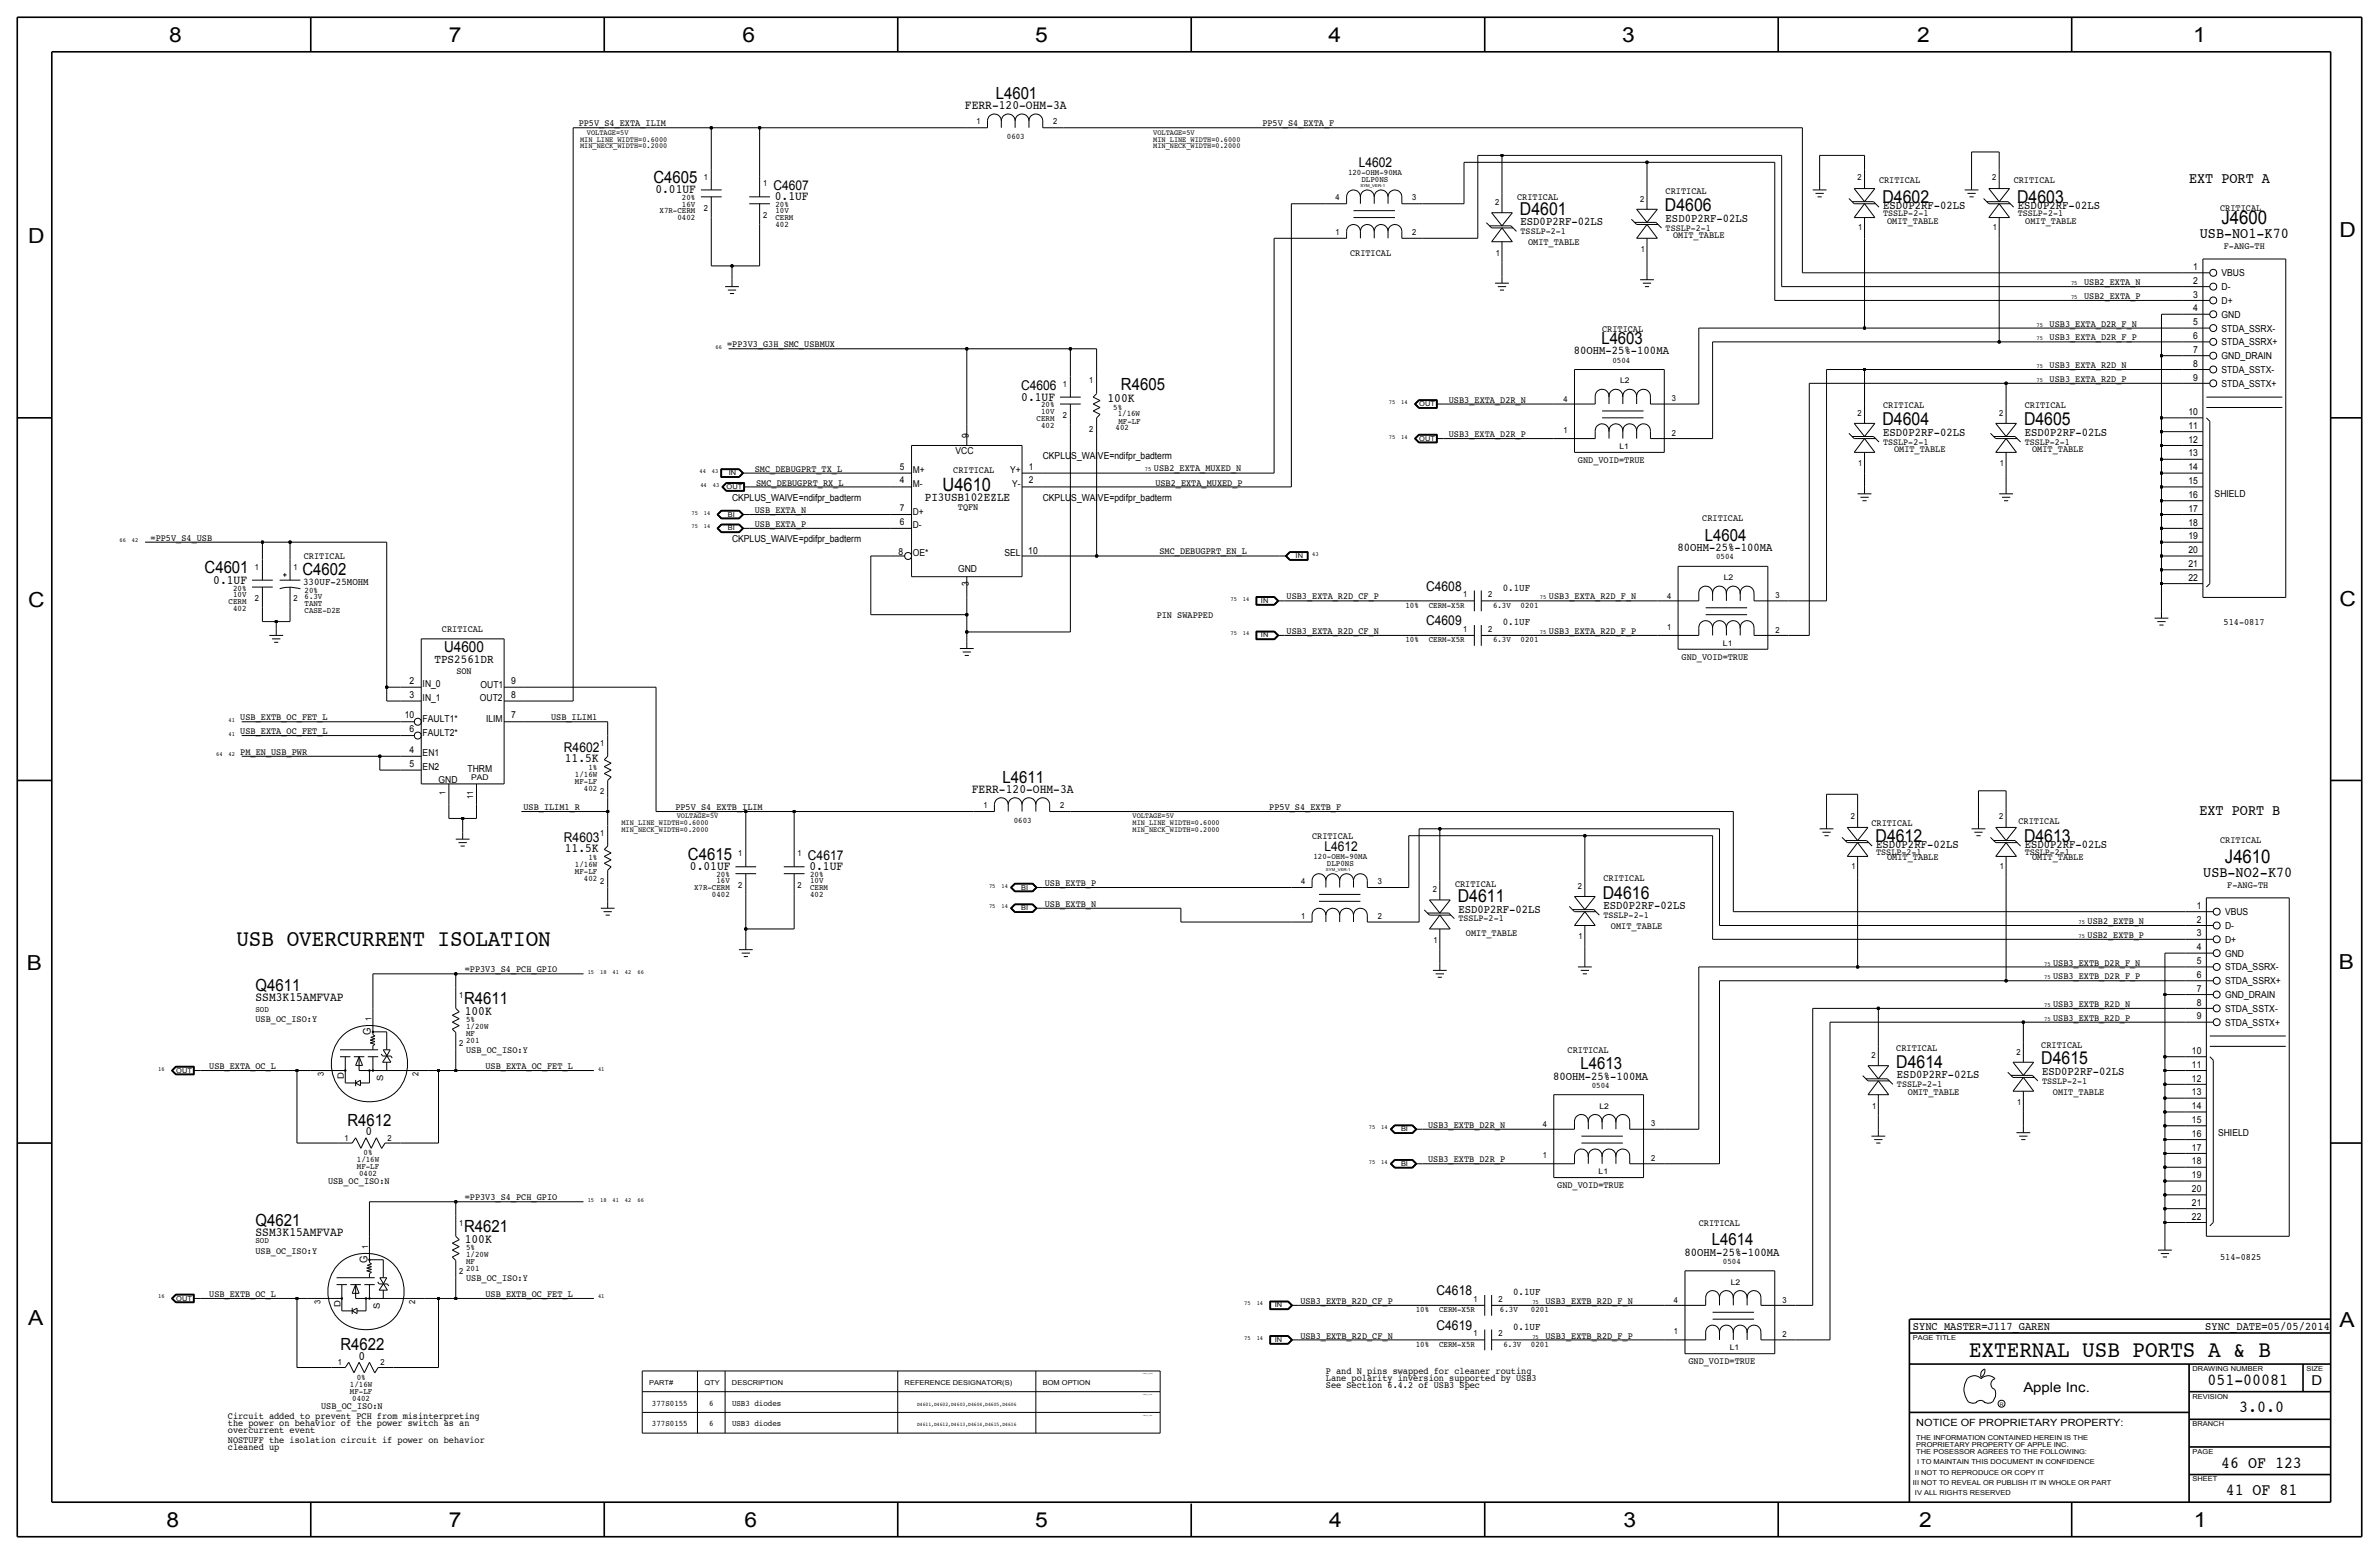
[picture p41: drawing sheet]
<svg xmlns="http://www.w3.org/2000/svg" width="875mm" height="572mm" viewBox="0 0 875 572" stroke-linecap="round" stroke-linejoin="round" font-family="sans-serif">
<defs><g id="words">
<g font-size="8.6">
<text x="86.9" y="348">USB OVERCURRENT ISOLATION</text>
<text x="724.3" y="499.1">EXTERNAL USB PORTS A &amp; B</text>
</g>
<g font-size="7.6">
<text x="62.2" y="15.5">8</text>
<text x="165.1" y="15.5">7</text>
<text x="273" y="15.5">6</text>
<text x="380.7" y="15.5">5</text>
<text x="488.7" y="15.5">4</text>
<text x="596.6" y="15.5">3</text>
<text x="705.1" y="15.5">2</text>
<text x="806.7" y="15.5">1</text>
<text x="10.4" y="89.4">D</text>
<text x="860.5" y="87.1">D</text>
<text x="10.4" y="223.3">C</text>
<text x="860.6" y="222.8">C</text>
<text x="9.9" y="356.6">B</text>
<text x="860.3" y="356.4">B</text>
<text x="10.4" y="487.4">A</text>
<text x="860.6" y="488.2">A</text>
<text x="61.2" y="561.6">8</text>
<text x="165.1" y="561.6">7</text>
<text x="273.8" y="561.6">6</text>
<text x="380.7" y="561.6">5</text>
<text x="488.9" y="561.6">4</text>
<text x="597.2" y="561.6">3</text>
<text x="705.9" y="561.6">2</text>
<text x="806.9" y="561.6">1</text>
</g>
<g font-size="6.9">
<text x="817.1" y="82.6">J4600</text>
<text x="818.4" y="317.5">J4610</text>
</g>
<text font-size="6.8" x="346.7" y="180.6">U4610</text>
<g font-size="6.5">
<text x="612.4" y="77.7">D4606</text>
<text x="692.4" y="74.5">D4602</text>
<text x="741.9" y="74.5">D4603</text>
<text x="559.1" y="79">D4601</text>
<text x="692.4" y="156.5">D4604</text>
<text x="744.5" y="156.5">D4605</text>
<text x="689.9" y="309.5">D4612</text>
<text x="744.5" y="309.5">D4613</text>
<text x="536.2" y="331.7">D4611</text>
<text x="589.5" y="330.5">D4616</text>
<text x="697.5" y="392.7">D4614</text>
<text x="750.8" y="391.4">D4615</text>
</g>
<g font-size="6.2">
<text x="366.2" y="36.6">L4601</text>
<text x="240.3" y="67.3">C4605</text>
<text x="589" y="126.5">L4603</text>
<text x="412.3" y="143.3">R4605</text>
<text x="627.1" y="198.9">L4604</text>
<text x="75.2" y="210.8">C4601</text>
<text x="111.3" y="211.6">C4602</text>
<text x="368.8" y="288">L4611</text>
<text x="253" y="316.2">C4615</text>
<text x="94" y="364.5">Q4611</text>
<text x="170.7" y="369.3">R4611</text>
<text x="581.4" y="393.2">L4613</text>
<text x="127.8" y="414">R4612</text>
<text x="94" y="450.9">Q4621</text>
<text x="170.7" y="453.1">R4621</text>
<text x="629.6" y="458">L4614</text>
<text x="125.3" y="496.6">R4622</text>
<text x="811.9" y="509.3">051-00081</text>
<text x="823.6" y="519.4">3.0.0</text>
<text x="817" y="539.8">46 OF 123</text>
<text x="818.7" y="549.9">41 OF 81</text>
</g>
<g font-size="5.6">
<text x="805.2" y="67.3">EXT PORT A</text>
<text x="809.1" y="87.6">USB-NO1-K70</text>
<text x="163.4" y="239.8">U4600</text>
<text x="809" y="299.7">EXT PORT B</text>
<text x="810.4" y="322.6">USB-NO2-K70</text>
</g>
<g font-size="5">
<text x="499.8" y="61.5">L4602</text>
<text x="284.5" y="69.9">C4607</text>
<text x="375.6" y="143.5">C4606</text>
<text x="524.6" y="217.2">C4608</text>
<text x="524.6" y="229.9">C4609</text>
<text x="207.4" y="276.6">R4602</text>
<text x="207.4" y="309.6">R4603</text>
<text x="297.2" y="316.2">C4617</text>
<text x="487.1" y="312.9">L4612</text>
<text x="528.4" y="476.2">C4618</text>
<text x="528.4" y="488.9">C4619</text>
<text x="850.2" y="509.3">D</text>
<text x="744.2" y="511.8">Apple Inc.</text>
</g>
<g font-size="4.7">
<text x="354.9" y="40.1">FERR-120-OHM-3A</text>
<text x="241.1" y="71.1">0.01UF</text>
<text x="285" y="73.7">0.1UF</text>
<text x="375.6" y="147.3">0.1UF</text>
<text x="407.3" y="147.8">100K</text>
<text x="78.5" y="214.6">0.1UF</text>
<text x="207.7" y="280.4">11.5K</text>
<text x="357.5" y="291.6">FERR-120-OHM-3A</text>
<text x="207.7" y="313.4">11.5K</text>
<text x="253.8" y="320">0.01UF</text>
<text x="297.7" y="320">0.1UF</text>
<text x="94" y="368.3">SSM3K15AMFVAP</text>
<text x="170.9" y="373.1">100K</text>
<text x="134.4" y="417.6">0</text>
<text x="94" y="454.7">SSM3K15AMFVAP</text>
<text x="170.9" y="456.9">100K</text>
<text x="131.8" y="500.1">0</text>
</g>
<g font-size="4.5">
<text x="340.2" y="184.4">PI3USB102EZLE</text>
<text x="159.8" y="243.8">TPS2561DR</text>
</g>
<g font-size="4.4">
<text x="692.7" y="76.9">ESD0P2RF-02LS</text>
<text x="742.2" y="76.9">ESD0P2RF-02LS</text>
<text x="559.3" y="82.9">ESD0P2RF-02LS</text>
<text x="612.6" y="81.6">ESD0P2RF-02LS</text>
<text x="578.9" y="130.3">80OHM-25%-100MA</text>
<text x="692.7" y="160.3">ESD0P2RF-02LS</text>
<text x="744.7" y="160.3">ESD0P2RF-02LS</text>
<text x="617" y="202.7">80OHM-25%-100MA</text>
<text x="690.1" y="311.9">ESD0P2RF-02LS</text>
<text x="744.7" y="311.9">ESD0P2RF-02LS</text>
<text x="536.4" y="335.6">ESD0P2RF-02LS</text>
<text x="589.8" y="334.3">ESD0P2RF-02LS</text>
<text x="751.1" y="395.3">ESD0P2RF-02LS</text>
<text x="571.3" y="397">80OHM-25%-100MA</text>
<text x="697.7" y="396.5">ESD0P2RF-02LS</text>
<text x="619.5" y="461.8">80OHM-25%-100MA</text>
</g>
<g font-size="4.3">
<text x="703.6" y="488.9">SYNC_MASTER=J117_GAREN</text>
<text x="811.1" y="488.9">SYNC_DATE=05/05/2014</text>
</g>
<g font-size="3.9">
<text x="136.4" y="380.6" transform="rotate(-90 136.4 380.6)">G</text>
<text x="135.1" y="464.4" transform="rotate(-90 135.1 464.4)">G</text>
</g>
<g font-size="3.8">
<text x="111.5" y="215.1">330UF-25MOHM</text>
<text x="552.8" y="217.2">0.1UF</text>
<text x="552.8" y="229.9">0.1UF</text>
<text x="556.6" y="476.2">0.1UF</text>
<text x="556.6" y="488.9">0.1UF</text>
</g>
<text font-size="3.7" x="704.8" y="524.5">NOTICE OF PROPRIETARY PROPERTY:</text>
<g font-size="3.5">
<text x="212.9" y="46.5">PP5V_S4_EXTA_ILIM</text>
<text x="464.3" y="46.5">PP5V_S4_EXTA_F</text>
<text x="612.6" y="71.4">CRITICAL</text>
<text x="691.1" y="67.2">CRITICAL</text>
<text x="740.7" y="67.4">CRITICAL</text>
<text x="558" y="73.4">CRITICAL</text>
<text x="816.6" y="77.5">CRITICAL</text>
<text x="692.7" y="79.6">TSSLP-2-1</text>
<text x="694.1" y="82.5">OMIT_TABLE</text>
<text x="742.2" y="79.6">TSSLP-2-1</text>
<text x="744.9" y="82.5">OMIT_TABLE</text>
<text x="559.3" y="86.1">TSSLP-2-1</text>
<text x="612.6" y="84.8">TSSLP-2-1</text>
<text x="615.4" y="87.6">OMIT_TABLE</text>
<text x="496.6" y="94">CRITICAL</text>
<text x="562" y="90.2">OMIT_TABLE</text>
<text x="817.9" y="91.4">F-ANG-TH</text>
<text x="806.7" y="99.3">1</text>
<text x="817.1" y="101.6">VBUS</text>
<text x="766.6" y="104.9">USB2_EXTA_N</text>
<text x="806.7" y="104.4">2</text>
<text x="817.1" y="106.7">D-</text>
<text x="766.6" y="110">USB2_EXTA_P</text>
<text x="806.7" y="109.5">3</text>
<text x="817.1" y="111.8">D+</text>
<text x="806.7" y="119.6">5</text>
<text x="806.7" y="114.5">4</text>
<text x="817.1" y="116.8">GND</text>
<text x="589.3" y="121.9">CRITICAL</text>
<text x="753.9" y="120.1">USB3_EXTA_D2R_F_N</text>
<text x="753.9" y="125.2">USB3_EXTA_D2R_F_P</text>
<text x="806.7" y="124.7">6</text>
<text x="817.1" y="121.9">STDA_SSRX-</text>
<text x="267.5" y="127.8">=PP3V3_G3H_SMC_USBMUX</text>
<text x="806.7" y="129.8">7</text>
<text x="817.1" y="127">STDA_SSRX+</text>
<text x="753.9" y="135.4">USB3_EXTA_R2D_N</text>
<text x="806.7" y="134.9">8</text>
<text x="817.1" y="132.1">GND_DRAIN</text>
<text x="817.1" y="137.2">STDA_SSTX-</text>
<text x="753.9" y="140.5">USB3_EXTA_R2D_P</text>
<text x="806.7" y="140">9</text>
<text x="817.1" y="142.2">STDA_SSTX+</text>
<text x="532.9" y="148.1">USB3_EXTA_D2R_N</text>
<text x="692.7" y="150.1">CRITICAL</text>
<text x="744.7" y="150.1">CRITICAL</text>
<text x="805" y="152.6">10</text>
<text x="356.4" y="161" transform="rotate(-90 356.4 161)">9</text>
<text x="532.9" y="160.8">USB3_EXTA_D2R_P</text>
<text x="805" y="157.7">11</text>
<text x="351.5" y="166.9">VCC</text>
<text x="692.7" y="163.6">TSSLP-2-1</text>
<text x="696.7" y="166.4">OMIT_TABLE</text>
<text x="744.7" y="163.6">TSSLP-2-1</text>
<text x="747.5" y="166.4">OMIT_TABLE</text>
<text x="805" y="167.9">13</text>
<text x="805" y="162.8">12</text>
<text x="277.6" y="173.5">SMC_DEBUGPRT_TX_L</text>
<text x="331" y="172.7">5</text>
<text x="335.8" y="174">M+</text>
<text x="350.6" y="174">CRITICAL</text>
<text x="371.6" y="174">Y+</text>
<text x="378.5" y="172.7">1</text>
<text x="383.5" y="168.9">CKPLUS_WAIVE=ndifpr_badterm</text>
<text x="424.4" y="173.2">USB2_EXTA_MUXED_N</text>
<text x="580.4" y="170.2">GND_VOID=TRUE</text>
<text x="805" y="173">14</text>
<text x="278.1" y="178.6">SMC_DEBUGPRT_RX_L</text>
<text x="331" y="177.8">4</text>
<text x="335.8" y="179.1">M-</text>
<text x="372.3" y="179.1">Y-</text>
<text x="378.5" y="177.8">2</text>
<text x="425" y="178.8">USB2_EXTA_MUXED_P</text>
<text x="805" y="178">15</text>
<text x="269.2" y="184.1">CKPLUS_WAIVE=ndifpr_badterm</text>
<text x="383.5" y="184.1">CKPLUS_WAIVE=pdifpr_badterm</text>
<text x="805" y="183.1">16</text>
<text x="814.6" y="182.9">SHIELD</text>
<text x="277.6" y="188.7">USB_EXTA_N</text>
<text x="331" y="188">7</text>
<text x="335.8" y="189.2">D+</text>
<text x="352.3" y="187.7">TQFN</text>
<text x="626.1" y="191.8">CRITICAL</text>
<text x="805" y="188.2">17</text>
<text x="277.6" y="193.8">USB_EXTA_P</text>
<text x="331" y="193">6</text>
<text x="335.8" y="194.3">D-</text>
<text x="805" y="193.3">18</text>
<text x="55.4" y="198.9">=PP5V_S4_USB</text>
<text x="269.2" y="199.4">CKPLUS_WAIVE=pdifpr_badterm</text>
<text x="330.5" y="204">8</text>
<text x="378.2" y="203.7">10</text>
<text x="426.5" y="203.7">SMC_DEBUGPRT_EN_L</text>
<text x="805" y="203.5">20</text>
<text x="805" y="198.4">19</text>
<text x="111.8" y="205.7">CRITICAL</text>
<text x="335.8" y="204.5">OE*</text>
<text x="369.5" y="204.5">SEL</text>
<text x="805" y="208.5">21</text>
<text x="352.4" y="210.3">GND</text>
<text x="356.4" y="215.6" transform="rotate(-90 356.4 215.6)">3</text>
<text x="805" y="213.6">22</text>
<text x="473.2" y="220.5">USB3_EXTA_R2D_CF_P</text>
<text x="569.7" y="220.5">USB3_EXTA_R2D_F_N</text>
<text x="425.4" y="227.3">PIN SWAPPED</text>
<text x="162.6" y="232.4">CRITICAL</text>
<text x="473.2" y="233.2">USB3_EXTA_R2D_CF_N</text>
<text x="569.7" y="233.2">USB3_EXTA_R2D_F_P</text>
<text x="817.9" y="229.9">514-0817</text>
<text x="618.5" y="242.6">GND_VOID=TRUE</text>
<text x="150.6" y="251.5">2</text>
<text x="167.9" y="247.9">SON</text>
<text x="188" y="251.5">9</text>
<text x="150.6" y="256.5">3</text>
<text x="155.4" y="257.8">IN_1</text>
<text x="155.4" y="252.7">IN_0</text>
<text x="176.5" y="257.8">OUT2</text>
<text x="176.8" y="253">OUT1</text>
<text x="188" y="256.5">8</text>
<text x="88.4" y="264.9">USB_EXTB_OC_FET_L</text>
<text x="148.9" y="264.2">10</text>
<text x="150.6" y="269.2">6</text>
<text x="155.4" y="265.4">FAULT1*</text>
<text x="178.8" y="265.4">ILIM</text>
<text x="188" y="264.2">7</text>
<text x="202.7" y="264.9">USB_ILIM1</text>
<text x="88.4" y="270">USB_EXTA_OC_FET_L</text>
<text x="155.4" y="270.5">FAULT2*</text>
<text x="88.4" y="277.6">PM_EN_USB_PWR</text>
<text x="150.6" y="281.9">5</text>
<text x="150.6" y="276.9">4</text>
<text x="155.4" y="278.1">EN1</text>
<text x="155.4" y="283.2">EN2</text>
<text x="161.3" y="287.8">GND</text>
<text x="172" y="284">THRM</text>
<text x="192.5" y="297.9">USB_ILIM1_R</text>
<text x="248.4" y="297.9">PP5V_S4_EXTB_ILIM</text>
<text x="466.9" y="297.9">PP5V_S4_EXTB_F</text>
<text x="688.3" y="303.9">CRITICAL</text>
<text x="742.4" y="303.1">CRITICAL</text>
<text x="482.6" y="308.6">CRITICAL</text>
<text x="816.6" y="309.9">CRITICAL</text>
<text x="690.1" y="314.5">TSSLP-2-1</text>
<text x="694.1" y="316.2">OMIT_TABLE</text>
<text x="744.7" y="314.5">TSSLP-2-1</text>
<text x="747.5" y="316.2">OMIT_TABLE</text>
<text x="384.3" y="325.9">USB_EXTB_P</text>
<text x="535.2" y="326.1">CRITICAL</text>
<text x="589.8" y="324.1">CRITICAL</text>
<text x="819.2" y="326.4">F-ANG-TH</text>
<text x="384.3" y="333.5">USB_EXTB_N</text>
<text x="808" y="334.3">1</text>
<text x="536.4" y="338.8">TSSLP-2-1</text>
<text x="589.8" y="337.6">TSSLP-2-1</text>
<text x="592.5" y="341.6">OMIT_TABLE</text>
<text x="767.8" y="339.9">USB2_EXTB_N</text>
<text x="808" y="339.3">2</text>
<text x="818.4" y="336.6">VBUS</text>
<text x="818.4" y="341.6">D-</text>
<text x="539.2" y="344.2">OMIT_TABLE</text>
<text x="767.8" y="344.9">USB2_EXTB_P</text>
<text x="808" y="344.4">3</text>
<text x="818.4" y="346.7">D+</text>
<text x="808" y="349.5">4</text>
<text x="818.4" y="351.8">GND</text>
<text x="170.9" y="357.6">=PP3V3_S4_PCH_GPIO</text>
<text x="755.1" y="355.1">USB3_EXTB_D2R_F_N</text>
<text x="808" y="359.7">6</text>
<text x="808" y="354.6">5</text>
<text x="818.4" y="356.9">STDA_SSRX-</text>
<text x="755.1" y="360.2">USB3_EXTB_D2R_F_P</text>
<text x="808" y="364.7">7</text>
<text x="818.4" y="362">STDA_SSRX+</text>
<text x="755.1" y="370.3">USB3_EXTB_R2D_N</text>
<text x="808" y="369.8">8</text>
<text x="818.4" y="367">GND_DRAIN</text>
<text x="94" y="375.9">USB_OC_ISO:Y</text>
<text x="755.1" y="375.4">USB3_EXTB_R2D_P</text>
<text x="808" y="374.9">9</text>
<text x="818.4" y="372.1">STDA_SSTX-</text>
<text x="818.4" y="377.2">STDA_SSTX+</text>
<text x="171.4" y="387.4">USB_OC_ISO:Y</text>
<text x="576.6" y="387.3">CRITICAL</text>
<text x="697.5" y="386.6">CRITICAL</text>
<text x="750.8" y="385.3">CRITICAL</text>
<text x="806.2" y="387.6">10</text>
<text x="77" y="393.2">USB_EXTA_OC_L</text>
<text x="178.6" y="393.2">USB_EXTA_OC_FET_L</text>
<text x="806.2" y="392.7">11</text>
<text x="697.7" y="399.8">TSSLP-2-1</text>
<text x="751.1" y="398.5">TSSLP-2-1</text>
<text x="806.2" y="397.7">12</text>
<text x="701.7" y="402.6">OMIT_TABLE</text>
<text x="755.1" y="402.6">OMIT_TABLE</text>
<text x="806.2" y="407.9">14</text>
<text x="806.2" y="402.8">13</text>
<text x="806.2" y="413">15</text>
<text x="525.3" y="414.8">USB3_EXTB_D2R_N</text>
<text x="806.2" y="418.1">16</text>
<text x="815.8" y="417.8">SHIELD</text>
<text x="806.2" y="423.2">17</text>
<text x="525.3" y="427.5">USB3_EXTB_D2R_P</text>
<text x="806.2" y="428.2">18</text>
<text x="120.6" y="435.6">USB_OC_ISO:N</text>
<text x="572.8" y="436.9">GND_VOID=TRUE</text>
<text x="806.2" y="433.3">19</text>
<text x="170.9" y="441.5">=PP3V3_S4_PCH_GPIO</text>
<text x="806.2" y="443.5">21</text>
<text x="806.2" y="438.4">20</text>
<text x="806.2" y="448.6">22</text>
<text x="624.8" y="450.9">CRITICAL</text>
<text x="94" y="461">USB_OC_ISO:Y</text>
<text x="816.6" y="463.6">514-0825</text>
<text x="171.4" y="471.2">USB_OC_ISO:Y</text>
<text x="77" y="477">USB_EXTB_OC_L</text>
<text x="178.6" y="477">USB_EXTB_OC_FET_L</text>
<text x="478.3" y="479.6">USB3_EXTB_R2D_CF_P</text>
<text x="568.5" y="479.6">USB3_EXTB_R2D_F_N</text>
<text x="478.3" y="492.3">USB3_EXTB_R2D_CF_N</text>
<text x="568.5" y="492.2">USB3_EXTB_R2D_F_P</text>
<text x="621" y="501.6">GND_VOID=TRUE</text>
<text x="487.7" y="505.5">P and N pins swapped for cleaner routing</text>
<text x="487.7" y="508">Lane polarity inversion supported by USB3</text>
<text x="487.7" y="510.5">See Section 6.4.2 of USB3 Spec</text>
<text x="83.8" y="522">Circuit added to prevent PCH from misinterpreting</text>
<text x="118.1" y="518.2">USB_OC_ISO:N</text>
<text x="83.8" y="524.5">the power on behavior of the power switch as an</text>
<text x="83.8" y="527">overcurrent event</text>
<text x="83.8" y="530.9">NOSTUFF the isolation circuit if power on behavior</text>
<text x="83.8" y="533.4">cleaned up</text>
</g>
<g font-size="3.2">
<text x="126.5" y="396.7" transform="rotate(-90 126.5 396.7)">D</text>
<text x="141" y="397.4" transform="rotate(-90 141 397.4)">S</text>
<text x="125.2" y="480.6" transform="rotate(-90 125.2 480.6)">D</text>
<text x="139.7" y="481.2" transform="rotate(-90 139.7 481.2)">S</text>
</g>
<g font-size="3.1">
<text x="359.2" y="45.7">1</text>
<text x="387.3" y="45.7">2</text>
<text x="370.3" y="51.1">0603</text>
<text x="495.8" y="64.3">120-OHM-90MA</text>
<text x="258.8" y="66">1</text>
<text x="280.7" y="68.6">1</text>
<text x="500.8" y="67.1">DLP0NS</text>
<text x="683.3" y="66.1">2</text>
<text x="732.8" y="66.1">2</text>
<text x="250.8" y="73.7">20%</text>
<text x="250.8" y="75.9">16V</text>
<text x="258.8" y="77.5">2</text>
<text x="285.2" y="76.2">20%</text>
<text x="491.2" y="73.7">4</text>
<text x="519.4" y="73.7">3</text>
<text x="549.9" y="75.4">2</text>
<text x="603.2" y="74.2">2</text>
<text x="242.6" y="78.5">X7R-CERM</text>
<text x="249.2" y="81">0402</text>
<text x="280.7" y="80">2</text>
<text x="285.2" y="81">CERM</text>
<text x="285.2" y="83.6">402</text>
<text x="285.2" y="78.5">10V</text>
<text x="491.2" y="86.4">1</text>
<text x="519.4" y="86.4">2</text>
<text x="683.5" y="84.6">1</text>
<text x="733" y="84.6">1</text>
<text x="550.2" y="94">1</text>
<text x="603.5" y="92.7">1</text>
<text x="593.1" y="133.4">0504</text>
<text x="390.9" y="142.2">1</text>
<text x="400.6" y="141">1</text>
<text x="382.9" y="149.9">20%</text>
<text x="575.1" y="147.8">4</text>
<text x="614.9" y="147.6">3</text>
<text x="381.3" y="154.7">CERM</text>
<text x="382.9" y="152.1">10V</text>
<text x="390.9" y="153.7">2</text>
<text x="409.4" y="150.6">5%</text>
<text x="411.1" y="153.2">1/16W</text>
<text x="411.4" y="156">MF-LF</text>
<text x="683.3" y="152.9">2</text>
<text x="735.3" y="152.9">2</text>
<text x="382.9" y="157.2">402</text>
<text x="400.6" y="158.8">2</text>
<text x="410.3" y="158.2">402</text>
<text x="575.1" y="159.3">1</text>
<text x="614.9" y="160.3">2</text>
<text x="683.5" y="171.4">1</text>
<text x="735.6" y="171.4">1</text>
<text x="93.7" y="209.6">1</text>
<text x="108" y="209.6">1</text>
<text x="631.2" y="205.7">0504</text>
<text x="84.1" y="222">CERM</text>
<text x="85.7" y="219.5">10V</text>
<text x="85.7" y="217.2">20%</text>
<text x="93.7" y="221">2</text>
<text x="108" y="221">2</text>
<text x="112" y="220.5">6.3V</text>
<text x="112" y="217.9">20%</text>
<text x="538.2" y="219.7">1</text>
<text x="547.4" y="219.7">2</text>
<text x="613.2" y="220.2">4</text>
<text x="653" y="220">3</text>
<text x="85.7" y="224.5">402</text>
<text x="112" y="225.3">CASE-D2E</text>
<text x="112" y="222.8">TANT</text>
<text x="517" y="223.5">10%</text>
<text x="525.5" y="223.5">CERM-X5R</text>
<text x="549.2" y="223.5">6.3V</text>
<text x="559.3" y="223.5">0201</text>
<text x="538.2" y="232.4">1</text>
<text x="547.4" y="232.4">2</text>
<text x="613.2" y="231.6">1</text>
<text x="653" y="232.7">2</text>
<text x="517" y="236.2">10%</text>
<text x="525.5" y="236.2">CERM-X5R</text>
<text x="549.1" y="236.2">6.3V</text>
<text x="559.3" y="236.2">0201</text>
<text x="220.7" y="274.3">1</text>
<text x="211.5" y="285.8">1/16W</text>
<text x="216.4" y="283.2">1%</text>
<text x="163.8" y="292.4" transform="rotate(-90 163.8 292.4)">1</text>
<text x="174" y="293.9" transform="rotate(-90 174 293.9)">11</text>
<text x="211.5" y="288.3">MF-LF</text>
<text x="214.8" y="290.8">402</text>
<text x="220.7" y="292.1">2</text>
<text x="361.7" y="297.2">1</text>
<text x="389.9" y="297.2">2</text>
<text x="372.9" y="302.5">0603</text>
<text x="680.7" y="301">2</text>
<text x="735.3" y="301">2</text>
<text x="220.7" y="307.3">1</text>
<text x="216.4" y="316.2">1%</text>
<text x="271.5" y="315">1</text>
<text x="293.4" y="315">1</text>
<text x="483.1" y="315.7">120-OHM-90MA</text>
<text x="211.5" y="321.3">MF-LF</text>
<text x="211.5" y="318.8">1/16W</text>
<text x="214.8" y="323.9">402</text>
<text x="263.5" y="322.6">20%</text>
<text x="297.9" y="322.6">20%</text>
<text x="488.1" y="318.5">DLP0NS</text>
<text x="681" y="319.6">1</text>
<text x="735.6" y="319.6">1</text>
<text x="220.7" y="325.1">2</text>
<text x="255.3" y="327.4">X7R-CERM</text>
<text x="261.9" y="329.9">0402</text>
<text x="263.5" y="324.9">16V</text>
<text x="271.5" y="326.4">2</text>
<text x="293.4" y="326.4">2</text>
<text x="297.9" y="329.9">402</text>
<text x="297.9" y="327.4">CERM</text>
<text x="297.9" y="324.9">10V</text>
<text x="478.5" y="325.1">4</text>
<text x="506.7" y="325.1">3</text>
<text x="527" y="328.2">2</text>
<text x="580.4" y="326.9">2</text>
<text x="478.5" y="337.8">1</text>
<text x="506.7" y="337.8">2</text>
<text x="527.3" y="346.7">1</text>
<text x="580.6" y="345.4">1</text>
<text x="168.9" y="367">1</text>
<text x="94" y="372.1">SOD</text>
<text x="136.7" y="375.7" transform="rotate(-90 136.7 375.7)">1</text>
<text x="171.4" y="375.9">5%</text>
<text x="171.4" y="381">MF</text>
<text x="171.4" y="383.5">201</text>
<text x="171.4" y="378.5">1/20W</text>
<text x="168.9" y="384.8">2</text>
<text x="688.3" y="389.1">2</text>
<text x="741.7" y="387.9">2</text>
<text x="119.1" y="395.7" transform="rotate(-90 119.1 395.7)">3</text>
<text x="153.9" y="395.7" transform="rotate(-90 153.9 395.7)">2</text>
<text x="585.5" y="400.1">0504</text>
<text x="688.6" y="407.7">1</text>
<text x="741.9" y="406.4">1</text>
<text x="126.7" y="419.6">1</text>
<text x="142.5" y="419.6">2</text>
<text x="567.4" y="414.5">4</text>
<text x="607.3" y="414.3">3</text>
<text x="133.7" y="424.9">0%</text>
<text x="567.4" y="426">1</text>
<text x="131.3" y="427.5">1/16W</text>
<text x="131.3" y="430">MF-LF</text>
<text x="607.3" y="427">2</text>
<text x="132.1" y="432.6">0402</text>
<text x="168.9" y="450.8">1</text>
<text x="94" y="457.2">SOD</text>
<text x="135.4" y="459.5" transform="rotate(-90 135.4 459.5)">1</text>
<text x="171.5" y="459.7">5%</text>
<text x="171.5" y="462.3">1/20W</text>
<text x="171.5" y="464.8">MF</text>
<text x="171.5" y="467.4">201</text>
<text x="633.7" y="464.8">0504</text>
<text x="168.9" y="468.6">2</text>
<text x="117.9" y="479.6" transform="rotate(-90 117.9 479.6)">3</text>
<text x="152.7" y="479.6" transform="rotate(-90 152.7 479.6)">2</text>
<text x="542" y="478.8">1</text>
<text x="551.2" y="478.8">2</text>
<text x="615.7" y="479.3">4</text>
<text x="655.6" y="479">3</text>
<text x="520.8" y="482.6">10%</text>
<text x="529.3" y="482.6">CERM-X5R</text>
<text x="551.7" y="482.6">6.3V</text>
<text x="563.1" y="482.6">0201</text>
<text x="542" y="491.5">1</text>
<text x="551.2" y="491.5">2</text>
<text x="615.7" y="490.7">1</text>
<text x="655.6" y="491.7">2</text>
<text x="520.8" y="495.3">10%</text>
<text x="529.3" y="495.3">CERM-X5R</text>
<text x="553" y="495.3">6.3V</text>
<text x="563.1" y="495.3">0201</text>
<text x="124.2" y="502.2">1</text>
<text x="140" y="502.2">2</text>
<text x="131.2" y="507.5">0%</text>
<text x="128.7" y="510">1/16W</text>
<text x="128.7" y="512.6">MF-LF</text>
<text x="129.5" y="515.1">0402</text>
<text x="239.8" y="516.9">377S0155</text>
<text x="260.8" y="516.9">6</text>
<text x="269.2" y="516.9">USB3 diodes</text>
<text x="239.8" y="524.5">377S0155</text>
<text x="260.8" y="524.5">6</text>
<text x="269.2" y="524.5">USB3 diodes</text>
</g>
<g font-size="2.9">
<text x="213.4" y="52.1">MIN_LINE_WIDTH=0.6000</text>
<text x="215.9" y="49.5">VOLTAGE=5V</text>
<text x="424.2" y="49.5">VOLTAGE=5V</text>
<text x="424.2" y="52.1">MIN_LINE_WIDTH=0.6000</text>
<text x="213.4" y="54.6">MIN_NECK_WIDTH=0.2000</text>
<text x="424.2" y="54.6">MIN_NECK_WIDTH=0.2000</text>
<text x="595.9" y="141">L2</text>
<text x="595.6" y="165.1">L1</text>
<text x="634" y="213.4">L2</text>
<text x="633.7" y="237.5">L1</text>
<text x="173.3" y="287">PAD</text>
<text x="228.6" y="303.5">MIN_LINE_WIDTH=0.6000</text>
<text x="248.9" y="301">VOLTAGE=5V</text>
<text x="416.6" y="301">VOLTAGE=5V</text>
<text x="416.6" y="303.5">MIN_LINE_WIDTH=0.6000</text>
<text x="228.6" y="306.1">MIN_NECK_WIDTH=0.2000</text>
<text x="416.6" y="306.1">MIN_NECK_WIDTH=0.2000</text>
<text x="588.3" y="407.7">L2</text>
<text x="588" y="431.8">L1</text>
<text x="636.6" y="472.4">L2</text>
<text x="636.3" y="496.6">L1</text>
</g>
<g font-size="2.5">
<text x="522" y="149.4">OUT</text>
<text x="522" y="162.1">OUT</text>
<text x="267.2" y="179.8">OUT</text>
<text x="268" y="174.8">IN</text>
<text x="267.7" y="190">BI</text>
<text x="267.7" y="195.1">BI</text>
<text x="476.5" y="205.2">IN</text>
<text x="463.8" y="221.7">IN</text>
<text x="463.8" y="234.4">IN</text>
<text x="375.6" y="327.2">BI</text>
<text x="375.6" y="334.8">BI</text>
<text x="64.8" y="394.5">OUT</text>
<text x="515.3" y="416.1">BI</text>
<text x="515.3" y="428.8">BI</text>
<text x="64.8" y="478.3">OUT</text>
<text x="468.9" y="480.8">IN</text>
<text x="468.9" y="493.5">IN</text>
<text x="703.6" y="492.8">PAGE TITLE</text>
<text x="238.8" y="509.3">PART#</text>
<text x="259.1" y="509.3">QTY</text>
<text x="269.2" y="509.3">DESCRIPTION</text>
<text x="332.7" y="509.3">REFERENCE DESIGNATOR(S)</text>
<text x="383.5" y="509.3">BOM OPTION</text>
<text x="806.4" y="504.2">DRAWING NUMBER</text>
<text x="848.4" y="504.2">SIZE</text>
<text x="806.4" y="514.4">REVISION</text>
<text x="806.4" y="524.5">BRANCH</text>
<text x="704.8" y="532.1">PROPRIETARY PROPERTY OF APPLE INC.</text>
<text x="704.8" y="529.6">THE INFORMATION CONTAINED HEREIN IS THE</text>
<text x="704.9" y="534.7">THE POSESSOR AGREES TO THE FOLLOWING:</text>
<text x="705.1" y="538.5">I TO MAINTAIN THIS DOCUMENT IN CONFIDENCE</text>
<text x="806.4" y="534.7">PAGE</text>
<text x="704.3" y="542.3">II NOT TO REPRODUCE OR COPY IT</text>
<text x="806.5" y="544.8">SHEET</text>
<text x="703.6" y="546.1">III NOT TO REVEAL OR PUBLISH IT IN WHOLE OR PART</text>
<text x="704.3" y="549.9">IV ALL RIGHTS RESERVED</text>
</g>
<g font-size="2.3">
<text x="761.7" y="104.9">75</text>
<text x="761.7" y="110">75</text>
<text x="749" y="120.1">75</text>
<text x="749" y="125.2">75</text>
<text x="263.1" y="128.3">66</text>
<text x="749" y="135.4">75</text>
<text x="749" y="140.5">75</text>
<text x="510.8" y="148.6">75</text>
<text x="515.4" y="148.6">14</text>
<text x="510.8" y="161.3">75</text>
<text x="515.4" y="161.3">14</text>
<text x="257.3" y="174">44</text>
<text x="261.8" y="174">43</text>
<text x="421.1" y="173.2">75</text>
<text x="257.6" y="179.1">44</text>
<text x="262.2" y="179.1">43</text>
<text x="254.3" y="189.2">75</text>
<text x="258.9" y="189.2">14</text>
<text x="254.3" y="194.3">75</text>
<text x="258.9" y="194.3">14</text>
<text x="43.9" y="199.4">66</text>
<text x="48.5" y="199.4">42</text>
<text x="482.7" y="204.5">43</text>
<text x="452.6" y="221">75</text>
<text x="457.1" y="221">14</text>
<text x="566.4" y="220.5">75</text>
<text x="452.6" y="233.7">75</text>
<text x="457.1" y="233.7">14</text>
<text x="566.4" y="233.2">75</text>
<text x="84.1" y="265.4">41</text>
<text x="84.1" y="270.5">41</text>
<text x="79.5" y="278.1">64</text>
<text x="84.1" y="278.1">42</text>
<text x="363.8" y="326.4">75</text>
<text x="368.3" y="326.4">14</text>
<text x="363.8" y="334">75</text>
<text x="368.3" y="334">14</text>
<text x="764.5" y="339.9">75</text>
<text x="764.5" y="344.9">75</text>
<text x="216.2" y="358.1">15</text>
<text x="220.7" y="358.1">18</text>
<text x="225.3" y="358.1">41</text>
<text x="229.9" y="358.1">42</text>
<text x="234.4" y="358.1">66</text>
<text x="751.8" y="355.1">75</text>
<text x="751.8" y="360.2">75</text>
<text x="751.8" y="370.3">75</text>
<text x="751.8" y="375.4">75</text>
<text x="58.2" y="393.7">16</text>
<text x="220" y="393.7">41</text>
<text x="503.5" y="415.3">75</text>
<text x="508.1" y="415.3">14</text>
<text x="503.5" y="428">75</text>
<text x="508.1" y="428">14</text>
<text x="216.2" y="442">15</text>
<text x="220.7" y="442">18</text>
<text x="225.3" y="442">41</text>
<text x="229.9" y="442">42</text>
<text x="234.4" y="442">66</text>
<text x="58.2" y="477.5">16</text>
<text x="220" y="477.5">41</text>
<text x="563.6" y="479.6">75</text>
<text x="457.7" y="480.1">75</text>
<text x="462.2" y="480.1">14</text>
<text x="457.7" y="492.8">75</text>
<text x="462.2" y="492.8">14</text>
<text x="563.6" y="492.3">75</text>
</g>
<g font-size="2">
<text x="337.3" y="516.9">D4601,D4602,D4603,D4604,D4605,D4606</text>
<text x="337.3" y="524.5">D4611,D4612,D4613,D4614,D4615,D4616</text>
</g>
<text font-size="1.8" x="735.6" y="516.9">R</text>
<g font-size="1.5">
<text x="500.4" y="68.8">SYM_VER-1</text>
<text x="487.7" y="320.3">SYM_VER-1</text>
</g>
<g font-size=".4">
<text x="420.4" y="505.5">TABLE_5_HEAD</text>
<text x="420.4" y="513.1">TABLE_5_ITEM</text>
<text x="420.4" y="520.7">TABLE_5_ITEM</text>
</g>
</g></defs>
<g fill="none" stroke="#000" stroke-width=".37">
<path d="M210.8 47v210.8zM210.8 47h50.8zM261.6 47v15.2zM261.6 47h17.8zM279.4 47h76.2zM279.4 47v17.8zM355.6 47h7.6zM363.2 44.5v2.5zM363.2 44.5a2.54 2.54 0 0 1 2.6-2.6 2.54 2.54 0 0 1 2.5 2.6 2.54 2.54 0 0 1 2.5-2.6 2.54 2.54 0 0 1 2.6 2.6 2.54 2.54 0 0 1 2.5-2.6 2.54 2.54 0 0 1 2.6 2.6 2.54 2.54 0 0 1 2.5-2.6 2.54 2.54 0 0 1 2.5 2.6M368.3 44.5v2.5zM373.4 44.5v2.5zM378.5 44.5v2.5z"/>
<path d="M383.5 44.5v2.5zM383.5 47h7.7zM391.2 47h271.7zM538.5 59.7h67.3zM538.5 59.7v15.2zM543.6 57.2h8.8zM543.6 57.2v30.4zM552.4 57.2h102.9zM552.4 57.1v14zM605.8 59.7v10.2zM605.8 59.7h47zM652.8 59.7v50.8z"/>
<path d="M655.3 57.2v48.2zM662.9 47v53.3zM669.3 57.2v10.1zM669.3 57.2h16.5zM685.8 57.2v5zM725.2 55.9h10.1zM725.2 55.9v11.4zM735.3 55.9v6.3zM257.8 72.4h7.6zM257.8 69.9h7.6zM261.6 62.2v7.7zM261.6 72.4v7.6z"/>
<path d="M275.6 74.9h7.6zM275.6 72.4h7.6zM279.4 64.8v7.6zM279.4 74.9v7.7zM475 74.9v104.2zM475 74.9h12.7zM487.7 74.9h7.6zM495.3 72.4v2.5zM495.3 72.4a2.54 2.54 0 0 1 2.5-2.5 2.54 2.54 0 0 1 2.6 2.5 2.54 2.54 0 0 1 2.5-2.5 2.54 2.54 0 0 1 2.6 2.5 2.54 2.54 0 0 1 2.5-2.5 2.54 2.54 0 0 1 2.5 2.5 2.54 2.54 0 0 1 2.6-2.5 2.54 2.54 0 0 1 2.5 2.5M497.8 77.5h15.3zM500.4 72.4v2.5zM505.5 72.4v2.5z"/>
<path d="M510.5 72.4v2.5zM515.6 74.9h7.6zM515.6 72.4v2.5zM523.2 74.9h15.3zM548.6 78.2l3.8 4.9zM548.6 78.2h7.7zM552.4 71.1v7.1zM556.3 78.2l-3.8 4.9zM602 77h7.6zM602 77l3.8 4.8zM605.8 69.9v7.1zM609.6 77l-3.8 4.8z"/>
<path d="M666.8 69.9h5zM667.8 71.1h3zM668.5 72.4h1.6zM669.3 67.3v2.6zM680.1 73l1.9 1.9zM681.2 74.2h7.9zM682 74.9h7.9zM682 69.3l3.8 4.9zM682 69.3h7.6zM685.8 74.9l-3.8 5.1zM685.8 62.2v7.1zM685.8 74.9l3.8 5.1z"/>
<path d="M689.1 74.2l2 2zM689.6 69.3l-3.8 4.9zM722.6 69.9h5.1zM723.6 71.1h3.1zM724.4 72.4h1.5zM725.2 67.3v2.6zM729.6 73l1.9 1.9zM730.8 74.2h7.8zM731.5 69.3h7.6zM731.5 74.9h7.9zM731.5 69.3l3.8 4.9zM735.3 62.2v7.1z"/>
<path d="M735.3 74.9l3.8 5.1zM735.3 74.9l-3.8 5.1zM738.6 74.2l2.1 2zM739.1 69.3l-3.8 4.9zM261.6 80v17.8zM261.6 97.8h7.6zM269.2 97.8h10.2zM269.2 97.8v5.1zM279.4 82.6v15.2zM468.6 87.6v86.4zM468.6 87.6h19.1zM487.7 87.6h7.6z"/>
<path d="M495.3 85.1v2.5zM495.3 85.1a2.54 2.54 0 0 1 2.5-2.5 2.54 2.54 0 0 1 2.6 2.5 2.54 2.54 0 0 1 2.5-2.5 2.54 2.54 0 0 1 2.6 2.5 2.54 2.54 0 0 1 2.5-2.5 2.54 2.54 0 0 1 2.5 2.5 2.54 2.54 0 0 1 2.6-2.5 2.54 2.54 0 0 1 2.5 2.5M497.8 80h15.3zM500.4 85.1v2.5zM505.5 85.1v2.5zM510.5 85.1v2.5zM515.6 87.6h7.6zM515.6 85.1v2.5zM523.2 87.6h20.4zM546.7 81.9l1.9 1.9zM547.9 83.1h7.9zM548.6 83.8h7.9z"/>
<path d="M548.6 88.9h7.7zM552.4 83.8l-3.8 5.1zM552.4 96.5v5.1zM552.4 88.9v7.6zM552.5 83.8l3.8 5.1zM555.8 83.1l2 2zM600 80.6l2 1.9zM601.2 81.8h7.9zM602 87.6h7.6zM602 82.6h7.9zM605.8 95.3v5zM605.8 87.6v7.7z"/>
<path d="M605.8 82.6l3.8 5zM605.8 82.6l-3.8 5zM609.1 81.8l2 2zM682 80h7.6zM685.8 87.6v33.1zM685.8 80v7.6zM731.5 80h7.6zM735.3 87.6v38.1zM735.3 80v7.6zM810.3 95.3h30.4zM810.3 95.3v124.4zM840.7 95.3v124.4z"/>
<path d="M266.7 105.4h5.1zM267.7 106.7h3.1zM268.5 108h1.5zM269.2 102.9v2.5zM549.9 104.1h5.1zM550.9 105.4h3.1zM551.7 106.7h1.5zM552.4 101.6v2.5zM603.3 102.9h5zM604.3 104.1h3zM605 105.4h1.6zM605.8 100.3v2.6z"/>
<path d="M652.8 110.5h149.8zM655.3 105.4h147.3zM662.9 100.3h139.7zM795 115.6h7.6zM795 115.6v15.2zM802.6 100.3h10.2zM802.6 110.5h10.2zM802.6 105.4h10.2zM802.6 115.6h10.2zM268 128.3h87.6zM355.6 128.3h38.1zM355.6 128.3v27.9z"/>
<path d="M393.7 128.3h9.7zM393.7 128.3v10.1zM393.7 138.4v7.7zM403.4 128.3v8.9zM403.4 137.2v7.6zM579.1 135.9h33zM579.1 135.9v30.5zM612.1 135.9v30.5zM624.8 120.7h61zM624.8 120.7v27.9zM629.9 125.7h105.4zM629.9 125.7v35.6z"/>
<path d="M671.8 135.9h14zM671.8 135.9v85.1zM685.8 135.9h116.8zM685.8 120.7h116.8zM685.8 135.9v12.7zM735.3 125.7h67.3zM795 130.8h7.6zM795 130.8v22.9zM802.6 120.7h10.2zM802.6 135.9h10.2zM802.6 130.8h10.2zM802.6 125.7h10.2z"/>
<path d="M355.6 156.2v7.6zM389.9 148.6h7.6zM389.9 146.1h7.6zM393.7 156.2v76.2zM393.7 148.6v7.6zM402.1 151.1l2.5-1.2zM402.1 148.6l2.5-1.3zM402.1 146.1l2.5 1.2zM402.1 151.1l2.5 1.3zM402.1 148.6l2.5 1.3zM403.4 153.7v6.3zM403.4 144.8l-1.3 1.3z"/>
<path d="M404.6 152.4l-1.2 1.3zM520.2 148.6l1.6 1.6zM520.2 148.6l1.6-1.6zM520.4 148.6l1.5-1.5zM520.4 148.6l1.5 1.5zM520.5 148.6l1.4-1.4zM520.5 148.6l1.4 1.4zM520.7 148.6l1.3 1.3zM520.7 148.6l1.3-1.3zM521.8 147h6.8zM521.8 159.7h6.8zM521.8 150.2h6.8z"/>
<path d="M521.9 147.1h6.6zM521.9 159.8h6.6zM521.9 150.1h6.6zM521.9 150h6.5zM521.9 147.2h6.5zM521.9 159.9h6.5zM522 147.3h6.3zM522 149.9h6.3zM528.3 147.3v2.6zM528.3 148.6h2.6zM528.4 147.2v2.8zM528.4 159.9v2.8z"/>
<path d="M528.5 147.1v3zM528.5 159.8v3zM528.6 147v3.2zM528.6 159.7v3.2zM530.9 148.6h40.6zM571.5 148.6h15.2zM586.7 158.8v2.5zM586.7 146.1v2.5zM586.7 146.1a2.54 2.54 0 0 1 2.6-2.9 2.54 2.54 0 0 1 2.5 2.9 2.56 2.56 0 0 1 2.5-2.9 2.56 2.56 0 0 1 2.5 2.9 2.56 2.56 0 0 1 2.6-2.9 2.56 2.56 0 0 1 2.5 2.9M586.7 158.8a2.54 2.54 0 0 1 2.6-2.9 2.54 2.54 0 0 1 2.5 2.9 2.56 2.56 0 0 1 2.5-2.9 2.56 2.56 0 0 1 2.5 2.9 2.56 2.56 0 0 1 2.6-2.9 2.56 2.56 0 0 1 2.5 2.9M589.3 153.7h15.2zM589.3 151.1h15.2z"/>
<path d="M591.8 158.8v2.5zM591.8 146.1v2.5zM596.9 158.8v2.5zM596.9 146.1v2.5zM602 158.8a2.54 2.54 0 0 1 2.5-2.9 2.54 2.54 0 0 1 2.5 2.9M602 146.1a2.54 2.54 0 0 1 2.5-2.9 2.54 2.54 0 0 1 2.5 2.9M602 158.8v2.5zM602 146.1v2.5zM607.1 148.6h12.7zM607.1 146.1v2.5zM607.1 158.8v2.5zM619.8 148.6h5z"/>
<path d="M665.5 141h72.4zM665.5 141v92.7zM680.1 159.4l1.9 1.9zM682 155.7l3.8 4.8zM682 155.7h7.6zM685.8 148.6v7.1zM689.6 155.7l-3.8 4.8zM732.1 159.4l2 1.9zM734.1 155.7h7.6zM734.1 155.7l3.8 4.8zM737.9 141h64.7zM737.9 141v7.6z"/>
<path d="M737.9 148.6v7.1zM741.7 155.7l-3.8 4.8zM795 158.8h7.6zM795 153.7h7.6zM795 158.8v5zM795 153.7v5zM802.6 141h10.2zM802.6 158.8h7.7zM802.6 153.7h7.7zM811.5 153.7l1.3 1.2zM811.5 149.9h28zM811.5 146.1h28z"/>
<path d="M812.8 154.9v59.7zM265.1 172.4h6.8zM265.1 172.4v3.2zM265.1 175.6h6.8zM265.2 172.5v3zM265.2 175.5h6.7zM265.2 172.5h6.7zM265.3 172.6v2.8zM265.3 175.4h6.5zM265.3 172.6h6.5zM265.4 172.7h6.4zM265.4 172.7v2.6z"/>
<path d="M265.4 175.3h6.4zM265.5 179.1l1.6 1.5zM265.5 179.1l1.6-1.6zM265.6 179.1l1.5 1.4zM265.6 179.1l1.5-1.5zM265.8 179.1l1.4-1.4zM265.8 179.1l1.4 1.3zM265.9 179.1l1.3 1.2zM265.9 179.1l1.3-1.3zM267.1 177.5h6.8zM267.1 177.6h6.7zM267.2 177.7h6.5z"/>
<path d="M267.2 177.8h6.4zM271.8 172.7l1.2 1.3zM271.8 175.3l1.3-1.3zM271.8 175.4l1.4-1.4zM271.8 172.6l1.4 1.4zM271.9 175.5l1.5-1.5zM271.9 172.5l1.5 1.5zM271.9 175.6l1.6-1.6zM271.9 172.4l1.6 1.6zM273.1 174h2.5zM273.6 177.8v2.5zM273.6 179.1h2.5z"/>
<path d="M273.7 177.7v2.7zM273.8 177.6v2.9zM273.9 177.5v3.1zM275.6 174h52.1zM276.1 179.1h51.6zM327.7 174h7.6zM327.7 179.1h7.6zM335.3 163.8h40.6zM335.3 163.8v48.3zM375.9 174h7.6zM375.9 179.1h7.6zM375.9 163.8v48.3z"/>
<path d="M383.5 174h85.1zM383.5 179.1h91.5zM403.4 160v44.5zM520.2 161.3l1.6 1.6zM520.2 161.3l1.6-1.6zM520.4 161.3l1.5-1.5zM520.4 161.3l1.5 1.5zM520.5 161.3l1.4-1.4zM520.5 161.3l1.4 1.4zM520.7 161.3l1.3 1.3zM520.7 161.3l1.3-1.3zM521.8 162.9h6.8z"/>
<path d="M521.9 162.8h6.6zM521.9 162.7h6.5zM522 160h6.3zM522 162.6h6.3zM528.3 160v2.6zM528.3 161.3h2.6zM530.9 161.3h40.6zM571.5 161.3h15.2zM579.1 166.4h33zM607.1 161.3h12.7zM619.8 161.3h10.1zM681.2 160.5h7.9z"/>
<path d="M682 161.3h7.9zM682 166.4h7.6zM685.8 161.3l-3.8 5.1zM685.8 174v5.1zM685.8 166.4v7.6zM685.8 179.1v2.5zM685.8 161.3l3.8 5.1zM689.1 160.5l2 2.1zM733.3 160.5h7.9zM734.1 166.4h7.6zM734.1 161.3h7.8zM737.9 161.3l3.8 5.1z"/>
<path d="M737.9 161.3l-3.8 5.1zM737.9 174v5.1zM737.9 179.1v2.5zM737.9 166.4v7.6zM741.2 160.5l2 2.1zM795 179.1h7.6zM795 174h7.6zM795 168.9h7.6zM795 163.8h7.6zM795 179.1v5zM795 174v5.1zM795 168.9v5.1z"/>
<path d="M795 163.8v5.1zM802.6 168.9h7.7zM802.6 163.8h7.7zM802.6 179.1h7.7zM802.6 174h7.7zM53.3 199.4h43.2zM96.5 199.4h10.2zM96.5 199.4v6.3zM106.7 199.4v6.3zM106.7 199.4h35.5zM142.2 199.4v53.3zM263.7 194.3l1.6 1.6z"/>
<path d="M263.7 189.2l1.6 1.6zM263.7 194.3l1.6-1.6zM263.7 189.2l1.6-1.5zM263.9 194.3l1.4-1.5zM263.9 189.2l1.4-1.4zM263.9 194.3l1.4 1.5zM263.9 189.2l1.4 1.5zM264 194.3l1.4-1.4zM264 189.2l1.4-1.3zM264 194.3l1.4 1.4zM264 189.2l1.4 1.4zM264.2 194.3l1.2-1.3z"/>
<path d="M264.2 194.3l1.2 1.3zM264.2 189.2l1.2 1.3zM265.3 195.9h6.6zM265.3 190.8h6.6zM265.3 192.7h6.6zM265.3 187.7h6.6zM265.3 195.8h6.6zM265.3 190.7h6.6zM265.3 192.8h6.6zM265.3 187.8h6.6zM265.4 192.9h6.4zM265.4 187.9h6.4z"/>
<path d="M265.4 195.7h6.4zM265.4 190.6h6.4zM265.4 188l-1.2 1.2zM265.4 195.6h6.4zM265.4 193h6.4zM265.4 190.5h6.4zM265.4 188h6.4zM267.1 180.6h6.8zM267.1 180.5h6.7zM267.2 180.4h6.5zM267.2 180.3h6.4zM271.8 193l1.2 1.3z"/>
<path d="M271.8 188l1.2 1.2zM271.8 195.6l1.3-1.3zM271.8 195.7l1.4-1.4zM271.8 190.6l1.4-1.4zM271.8 192.9l1.4 1.4zM271.8 187.9l1.4 1.3zM271.9 195.8l1.5-1.5zM271.9 190.7l1.5-1.5zM271.9 192.8l1.5 1.5zM271.9 187.8l1.5 1.4zM271.9 195.9l1.6-1.6zM271.9 190.8l1.6-1.6z"/>
<path d="M271.9 192.7l1.6 1.6zM271.9 187.7l1.6 1.5zM273.1 194.3h2.5zM273.1 189.2h2.5zM273.1 189.2l-1.3 1.3zM275.6 194.3h52.1zM275.6 189.2h52.1zM327.7 189.2h7.6zM327.7 194.3h7.6zM683.3 181.6h5zM684.3 182.9h3zM685 184.2h1.6z"/>
<path d="M735.3 181.6h5.1zM736.3 182.9h3.1zM737.1 184.2h1.5zM795 199.4h7.6zM795 194.3h7.6zM795 189.2h7.6zM795 184.2h7.6zM795 199.4v5.1zM795 194.3v5.1zM795 189.2v5.1zM795 184.2v5zM802.6 194.3h7.7z"/>
<path d="M802.6 189.2h7.7zM802.6 184.2h7.7zM802.6 199.4h7.7zM92.7 215.9h7.6zM92.7 213.4h7.6zM96.5 205.7v7.7zM96.5 215.9v7.6zM102.9 213.4h7.6zM102.9 216.5a12.9 12.9 0 0 1 7.6 .1M104.1 211.4h1.3zM104.7 210.8v1.3zM106.7 215.9v7.6z"/>
<path d="M106.7 205.7v7.7zM320.3 204.5v21.6zM320.3 204.5h7.4zM327.7 204.5h5zM335.3 212.1h40.6zM355.6 219.7v6.4zM355.6 212.1v7.6zM375.9 204.5h7.6zM383.5 204.5h19.9zM403.4 204.5h67.3zM462 219.4v3.2zM462 219.4h6.8z"/>
<path d="M462.1 219.5v3zM462.1 219.5h6.6zM462.2 219.6h6.5zM462.2 219.6v2.8zM462.3 219.7h6.3zM462.3 219.7v2.5zM468.6 219.7l1.3 1.3zM468.7 219.6l1.4 1.4zM468.7 219.5l1.5 1.5zM468.8 219.4l1.6 1.6zM470.7 204.5h2.5zM472.7 204.5l1.6 1.5z"/>
<path d="M472.7 204.5l1.6-1.6zM472.9 204.5l1.5-1.5zM472.9 204.5l1.5 1.4zM473 204.5l1.4-1.4zM473 204.5l1.4 1.3zM473.2 204.5l1.3 1.2zM473.2 204.5l1.3-1.3zM474.3 202.9h6.8zM474.3 206h6.8zM474.4 203h6.6zM474.4 205.9h6.6zM474.4 203.1h6.5z"/>
<path d="M474.4 205.8h6.5zM474.5 205.7h6.3zM474.5 203.2h6.3zM480.8 203.2v2.5zM480.9 203.1v2.7zM481 203v2.9zM481.1 202.9v3.1zM542.3 217.2v7.6zM544.8 217.2v7.6zM617.2 208.3h33zM617.2 208.3v30.5zM624.8 218.4v2.6z"/>
<path d="M624.8 218.4a2.54 2.54 0 0 1 2.6-2.8 2.54 2.54 0 0 1 2.5 2.8 2.56 2.56 0 0 1 2.5-2.8 2.56 2.56 0 0 1 2.5 2.8M629.9 218.4v2.6zM635 218.4a2.54 2.54 0 0 1 2.5-2.8 2.54 2.54 0 0 1 2.5 2.8M635 218.4v2.6zM640.1 218.4a2.54 2.54 0 0 1 2.5-2.8 2.54 2.54 0 0 1 2.5 2.8M640.1 218.4v2.6zM645.2 218.4v2.6zM650.2 208.3v30.5zM795 209.6h7.6zM795 214.6h7.6zM795 204.5h7.6zM795 204.5v5z"/>
<path d="M795 209.6v5zM795 214.6v10.2zM802.6 214.6h7.7zM802.6 209.6h7.7zM802.6 204.5h7.7zM810.3 219.7h30.4zM812.8 214.6l-1.3 1.3zM96.5 228.6h5.1zM96.5 223.5v5.1zM99.1 233.7h5zM100.1 235h3zM100.8 236.2h1.6z"/>
<path d="M101.6 228.6h5.1zM101.6 228.6v2.5zM101.6 231.1v2.6zM106.7 223.5v5.1zM154.9 235h30.5zM154.9 235v53.3zM185.4 235v53.3zM320.3 226.1h35.3zM353.1 238.5h5zM354.1 239.8h3zM355.6 226.1v6.3zM355.6 232.4v3.6z"/>
<path d="M355.6 236v2.5zM355.6 232.4h38.1zM462 222.6h6.8zM462 232.1v3.2zM462 235.3h6.8zM462 232.1h6.8zM462.1 222.5h6.6zM462.1 232.2v3zM462.1 235.2h6.6zM462.1 232.2h6.6zM462.2 232.3h6.5zM462.2 222.4h6.5z"/>
<path d="M462.2 232.3v2.8zM462.2 235.1h6.5zM462.3 232.4h6.3zM462.3 222.3h6.3zM462.3 232.4v2.5zM462.3 235h6.3zM468.6 232.4l1.3 1.3zM468.6 222.3l1.3-1.3zM468.7 222.4l1.4-1.4zM468.7 235.1l1.4-1.4zM468.7 232.3l1.4 1.4zM468.7 222.5l1.5-1.5z"/>
<path d="M468.7 235.2l1.5-1.5zM468.7 232.2l1.5 1.5zM468.8 232.1l1.6 1.6zM468.8 222.6l1.6-1.6zM468.8 235.3l1.6-1.6zM469.9 221h2.5zM469.9 233.7h2.5zM469.9 233.7l-1.3 1.3zM472.4 221h62.3zM472.4 233.7h62.3zM534.7 233.7h7.6zM534.7 221h7.6z"/>
<path d="M542.3 229.9v7.6zM544.8 233.7h7.6zM544.8 221h7.6zM544.8 229.9v7.6zM552.4 233.7h57.2zM552.4 221h57.2zM609.6 233.7h15.2zM609.6 221h15.2zM617.2 238.8h33zM624.8 231.1v2.6zM624.8 231.1a2.54 2.54 0 0 1 2.6-2.8 2.54 2.54 0 0 1 2.5 2.8 2.56 2.56 0 0 1 2.5-2.8 2.56 2.56 0 0 1 2.5 2.8M627.4 226.1h15.2z"/>
<path d="M627.4 223.5h15.2zM629.9 231.1v2.6zM635 231.1a2.54 2.54 0 0 1 2.5-2.8 2.54 2.54 0 0 1 2.5 2.8M635 231.1v2.6zM640.1 231.1a2.54 2.54 0 0 1 2.5-2.8 2.54 2.54 0 0 1 2.5 2.8M640.1 231.1v2.6zM645.2 221h12.7zM645.2 231.1v2.6zM645.2 233.7h12.7zM657.9 233.7h7.6zM657.9 221h13.9zM792.5 227.3h5.1z"/>
<path d="M793.5 228.6h3zM794.3 229.9h1.5zM795 224.8v2.5zM142.2 252.7h5.1zM142.2 257.8h5.1zM142.2 252.7v5.1zM147.3 257.8h7.6zM147.3 252.7h7.6zM185.4 252.7h7.6zM185.4 257.8h7.6zM193 252.7h48.3zM193 257.8h17.8z"/>
<path d="M241.3 252.7v45.8zM354.8 241h1.6zM88.9 278.1h50.8zM88.9 270.5h58.4zM88.9 265.4h58.4zM139.7 278.1h7.6zM139.7 278.1v5.1zM147.3 270.5h5.1zM147.3 265.4h5.1zM147.3 278.1h7.6zM185.4 265.4h7.6zM193 265.4h30.5z"/>
<path d="M222.2 279.4l1.3-1.3zM222.2 279.4l2.6 1.3zM223.5 265.4v5.1zM223.5 270.5v7.6zM139.7 283.2h7.6zM147.3 283.2h7.6zM154.9 288.3h30.5zM165.1 295.9v5.1zM165.1 288.3v7.6zM175.3 295.9v5.1zM175.3 288.3v7.6zM191.8 298.5h31.7z"/>
<path d="M222.2 284.5l2.6 1.3zM222.2 281.9l2.6 1.3zM222.3 284.5l2.5-1.3zM222.3 281.9l2.5-1.2zM223.5 293.4v5zM223.5 298.5v5zM223.5 287v6.4zM223.5 287l1.3-1.2zM241.3 298.5h33zM274.3 298.5v12.7zM274.3 298.5h17.8zM292.1 298.5v12.7z"/>
<path d="M292.1 298.5h66zM358.1 298.5h7.7zM365.8 295.9a2.54 2.54 0 0 1 2.5-2.5 2.54 2.54 0 0 1 2.5 2.5 2.54 2.54 0 0 1 2.6-2.5 2.54 2.54 0 0 1 2.5 2.5 2.54 2.54 0 0 1 2.6-2.5 2.54 2.54 0 0 1 2.5 2.5 2.54 2.54 0 0 1 2.5-2.5 2.54 2.54 0 0 1 2.6 2.5M365.8 295.9v2.5zM370.8 295.9v2.5zM375.9 295.9v2.5zM381 295.9v2.5zM386.1 298.5h7.6zM386.1 295.9v2.5zM393.7 298.5h243.8zM637.5 298.5v36.8zM671.8 292.1v10.2z"/>
<path d="M671.8 292.1h11.5zM683.3 292.1v5.1zM683.3 297.2v7.1zM727.7 290.8v11.5zM727.7 290.8h10.2zM737.9 290.8v6.4zM737.9 297.2v7.1zM165.1 301h5.1zM167.6 308.6h5.1zM168.7 309.9h3zM169.4 311.2h1.5zM170.2 301h5.1z"/>
<path d="M170.2 301v5.1zM170.2 306.1v2.5zM222.2 312.4l1.3-1.3zM222.2 312.4l2.6 1.3zM222.2 317.5l2.6 1.3zM222.2 315l2.6 1.2zM222.3 317.5l2.5-1.3zM222.3 315l2.5-1.3zM223.5 303.5v7.7zM224.8 318.8l-1.3 1.2zM270.5 318.8h7.6zM274.3 311.2v7.6z"/>
<path d="M288.3 318.8h7.6zM292.1 311.2v7.6zM518.2 307.3h64.7zM518.2 307.3v19.1zM522 304.8h7.6zM522 304.8v34.3zM529.6 304.8v19.1zM529.6 304.8h102.9zM582.9 307.3h47zM582.9 307.3v15.3zM629.9 307.3v38.1zM632.5 304.8v35.6z"/>
<path d="M669.3 304.8h5.1zM670.3 306.1h3.1zM671.1 307.3h1.5zM671.8 302.3v2.5zM677.5 307.9l1.9 2zM678.7 309.1h7.9zM679.4 315h7.7zM679.4 304.3h7.7zM679.4 309.9h7.9zM679.4 304.3l3.9 4.8zM683.3 309.9l3.8 5.1zM683.3 309.9l-3.9 5.1z"/>
<path d="M683.3 315v7.6zM686.6 309.1l2 2zM687.1 304.3l-3.8 4.8zM725.2 304.8h5zM726.2 306.1h3zM726.9 307.3h1.6zM727.7 302.3v2.5zM732.1 307.9l2 2zM733.3 309.1h7.9zM734.1 315h7.6zM734.1 304.3h7.6zM734.1 309.9h7.8z"/>
<path d="M734.1 304.3l3.8 4.8zM737.9 309.9l3.8 5.1zM737.9 309.9l-3.8 5.1zM737.9 315v7.6zM741.2 309.1l2 2zM741.7 304.3l-3.8 4.8zM221 334h5.1zM222 335.3h3zM222.8 336.6h1.5zM223.5 326.4v5.1zM223.5 320v6.4zM223.5 331.5v2.5z"/>
<path d="M270.5 321.3h7.6zM274.3 328.9v12.7zM274.3 321.3v7.6zM288.3 321.3h7.6zM292.1 328.9v12.7zM292.1 321.3v7.6zM371.7 334l1.5 1.6zM371.7 326.4l1.5 1.6zM371.7 334l1.5-1.6zM371.7 326.4l1.5-1.6zM371.8 334l1.5-1.5zM371.8 326.4l1.5-1.5z"/>
<path d="M371.8 334l1.5 1.5zM371.8 326.4l1.5 1.5zM372 334l1.3 1.4zM372 326.4l1.3 1.4zM372 334l1.3-1.4zM372 326.4l1.3-1.4zM372.1 334l1.3 1.3zM372.1 326.4l1.3 1.3zM372.1 334l1.3-1.3zM372.1 326.4l1.3-1.3zM373.2 332.4h6.7zM373.2 324.8h6.7z"/>
<path d="M373.2 335.6h6.7zM373.2 328h6.7zM373.3 335.5h6.5zM373.3 327.9h6.5zM373.3 332.5h6.5zM373.3 324.9h6.5zM373.3 335.4h6.5zM373.3 327.8h6.5zM373.3 332.6h6.5zM373.3 325h6.5zM373.4 335.3h6.3zM373.4 332.7h6.3z"/>
<path d="M373.4 327.7h6.3zM373.4 325.1h6.3zM379.7 332.7l1.3 1.3zM379.7 325.1l1.3 1.3zM379.7 335.3l1.3-1.3zM379.7 327.7l1.3-1.3zM379.8 335.4l1.4-1.4zM379.8 327.8l1.4-1.4zM379.8 332.6l1.4 1.4zM379.8 325l1.4 1.4zM379.8 335.5l1.5-1.5zM379.8 327.9l1.5-1.5z"/>
<path d="M379.8 332.5l1.5 1.5zM379.8 324.9l1.5 1.5zM379.9 332.4l1.6 1.6zM379.9 324.8l1.6 1.6zM379.9 335.6l1.6-1.6zM379.9 328l1.6-1.6zM381 334h2.5zM381 326.4h2.5zM383.5 326.4h91.5zM383.5 334h50.8zM434.3 334v5.1zM434.3 339.1h40.7z"/>
<path d="M475 339.1h7.6zM475 326.4h7.6zM482.6 336.6v2.5zM482.6 323.9v2.5zM482.6 323.9a2.54 2.54 0 0 1 2.5-2.6 2.54 2.54 0 0 1 2.6 2.6 2.54 2.54 0 0 1 2.5-2.6 2.54 2.54 0 0 1 2.6 2.6 2.54 2.54 0 0 1 2.5-2.6 2.54 2.54 0 0 1 2.5 2.6 2.54 2.54 0 0 1 2.6-2.6 2.54 2.54 0 0 1 2.5 2.6M482.6 336.6a2.54 2.54 0 0 1 2.5-2.6 2.54 2.54 0 0 1 2.6 2.6 2.54 2.54 0 0 1 2.5-2.6 2.54 2.54 0 0 1 2.6 2.6 2.54 2.54 0 0 1 2.5-2.6 2.54 2.54 0 0 1 2.5 2.6 2.54 2.54 0 0 1 2.6-2.6 2.54 2.54 0 0 1 2.5 2.6M485.1 328.9h15.3zM485.1 331.5h15.3zM487.7 336.6v2.5zM487.7 323.9v2.5zM492.8 336.6v2.5zM492.8 323.9v2.5z"/>
<path d="M497.8 336.6v2.5zM497.8 323.9v2.5zM502.9 339.1h7.6zM502.9 326.4h7.6zM502.9 336.6v2.5zM502.9 323.9v2.5zM510.5 326.4h7.7zM510.5 339.1h11.5zM523.8 334.6l2 2zM525 335.8h7.9zM525.8 331h7.6zM525.8 336.6h7.9z"/>
<path d="M525.8 331l3.8 4.8zM529.6 323.9v7.1zM529.6 336.6l3.8 5zM529.6 336.6l-3.8 5zM532.9 335.8l2 2zM533.4 331l-3.8 4.8zM577.2 333.3l1.9 2zM578.4 334.5h7.8zM579.1 329.7h7.6zM579.1 335.3h7.9zM579.1 329.7l3.8 4.8zM582.9 335.3l3.8 5.1z"/>
<path d="M582.9 335.3l-3.8 5.1zM582.9 322.6v7.1zM586.2 334.5l2.1 2zM586.7 329.7l-3.8 4.8zM637.5 335.3h166.4zM683.3 322.6v33zM737.9 322.6v38.1zM803.9 335.3h10.2zM811.5 330.2h30.5zM811.5 330.2v124.5zM842 330.2v124.5zM137.2 358.1v12.7z"/>
<path d="M137.2 358.1h30.4zM167.6 358.1h47zM167.6 358.1v5.1zM271.8 349.2h5.1zM272.8 350.5h3zM273.6 351.8h1.5zM274.3 341.6h17.8zM274.3 341.6v5.1zM274.3 346.7v2.5zM525.8 341.6h7.6zM527.1 356.9h5zM528.1 358.1h3z"/>
<path d="M528.8 359.4h1.6zM529.6 349.3v5zM529.6 354.3v2.6zM529.6 341.6v7.6zM579.1 340.4h7.6zM580.4 355.6h5.1zM581.4 356.9h3.1zM582.2 358.1h1.5zM582.9 348v5.1zM582.9 353.1v2.5zM582.9 340.4v7.6zM624.8 355.6h58.5z"/>
<path d="M624.8 355.6v59.7zM629.9 345.4h174zM632.5 340.4h171.4zM683.3 355.6h120.6zM796.3 350.5v15.3zM796.3 350.5h7.6zM803.9 355.6h10.2zM803.9 345.4h10.2zM803.9 340.4h10.2zM803.9 350.5h10.2zM137.2 370.8v9.7zM137.2 379.5h5z"/>
<path d="M142.2 379.5v6.6zM166.4 373.4l2.5-1.3zM166.4 378.5l2.5-1.3zM166.4 375.9l2.5-1.3zM166.4 378.5l1.2 1.2zM166.4 375.9l2.5 1.3zM166.4 373.4l2.5 1.3zM167.6 370.8l1.3 1.3zM167.6 363.2v7.6zM167.6 379.7v6.4zM632.5 360.7h105.4zM632.5 360.7v67.3z"/>
<path d="M666.7 370.8v109.3zM666.8 370.8h24.1zM673.1 375.9h71.1zM673.1 375.9v116.9zM690.9 370.8v14zM690.9 370.8h113zM737.9 360.7h66zM744.2 375.9h59.7zM744.2 375.9v7.6zM796.3 365.8v22.8zM796.3 365.8h7.6zM803.9 375.9h10.2z"/>
<path d="M803.9 370.8h10.2zM803.9 365.8h10.2zM803.9 360.7h10.2zM63 393.7l1.6-1.6zM63 393.7l1.6 1.6zM63.2 393.7l1.5 1.5zM63.2 393.7l1.5-1.5zM63.3 393.7l1.4-1.4zM63.3 393.7l1.4 1.4zM63.5 393.7l1.3-1.3zM63.5 393.7l1.3 1.3zM64.6 392.1h6.8z"/>
<path d="M64.6 395.3h6.8zM64.7 395.2h6.6zM64.7 392.2h6.6zM64.7 392.3h6.5zM64.7 395.1h6.5zM64.8 392.4h6.3zM64.8 395h6.3zM71.1 393.7h2.6zM71.1 392.4v2.6zM71.2 392.3v2.8zM71.3 392.2v3zM71.4 392.1v3.2z"/>
<path d="M73.7 393.7h35.5zM109.2 393.7h5.1zM109.2 393.7v26.7zM114.3 393.7h12.7zM125.1 388.6h3.8zM125.1 386.1h14zM125.4 381.5a14.7 14.7 0 0 1 22.1 1.4 14.5 14.5 0 0 1-5.5 21.1 14.3 14.3 0 0 1-18.6-6.1 15.1 15.1 0 0 1 2-16.4zM127 398.3h3.8zM127 388.6v9.7zM130.1 388.6h3.9zM130.8 398.3l1.8-1zM130.8 397.2v2.2z"/>
<path d="M130.8 398.3l1.8 1zM130.8 391.8h2.5zM132.1 388.6l-1.3 3.2zM132.1 388.6l1.2 3.2zM132.1 388.6v5.1zM132.1 393.7h25.4zM132.6 398.3h3.3zM132.6 397.3v2zM135.3 388.6h3.8zM135.9 393.7v4.6zM136.1 383.5l1.8 .5zM136.1 382.5l1.8 .5z"/>
<path d="M136.1 383.5l1.8-.5zM136.1 382.5l1.8-.5zM136.4 381.5l1.5 .5zM136.4 381.5l1.5-.5zM137.2 384.6v1.5zM137.2 384.6l.7-.6zM137.2 388.6v5.1zM137.2 380.5l.7 .5zM140.2 387.6l.5 .8zM140.7 390.7h3.1zM140.7 388.4h3.1zM141 386.1h2.5z"/>
<path d="M141 386.1l2.8 4.6zM142.2 390.7v3zM142.2 388.4l-1.5 2.3zM143.5 386.1l-1.3 2.3zM143.8 388.4l.5 .7zM157.5 393.7h3.8zM161.3 393.7h6.3zM161.3 393.7v26.7zM167.6 393.7h50.8zM167.6 386.1v7.6zM685.1 395.6l2 1.9zM686.3 396.7h7.9z"/>
<path d="M687.1 391.9h7.6zM687.1 397.5h7.8zM687.1 391.9l3.8 4.8zM690.9 397.5l3.8 5.1zM690.9 397.5l-3.8 5.1zM690.9 384.8v7.1zM694.2 396.7l2 2.1zM694.7 391.9l-3.8 4.8zM738.5 394.3l1.9 1.9zM739.6 395.5h7.9zM740.4 390.7h7.6zM740.4 396.2h7.9z"/>
<path d="M740.4 390.7l3.8 4.8zM744.2 396.2l3.8 5.1zM744.2 396.2l-3.8 5.1zM744.2 383.5v7.2zM747.5 395.5l2.1 2zM748 390.7l-3.8 4.8zM796.3 398.8v5.1zM796.3 393.7v5.1zM796.3 388.6v5.1zM796.3 398.8h7.6zM796.3 393.7h7.6zM796.3 388.6h7.6z"/>
<path d="M803.9 398.8h7.6zM803.9 393.7h7.6zM803.9 388.6h7.6zM812.8 388.6l1.3 1.3zM812.8 384.8h27.9zM812.8 381h27.9zM814.1 389.9v59.7zM130.8 418.4l1.9 3.9zM130.8 418.4l-1.3 2zM134.6 418.4l-1.9 3.9zM134.6 418.4l2 3.9zM138.4 418.4l-1.8 3.9z"/>
<path d="M138.4 418.4l2 3.9zM511.4 415.3l1.5 1.6zM511.4 415.3l1.5-1.6zM511.5 415.3l1.5-1.5zM511.5 415.3l1.5 1.5zM511.7 415.3l1.3 1.4zM511.8 415.3l1.3 1.3zM511.8 415.3l1.3-1.3zM512.9 413.7h6.7zM512.9 416.9h6.7zM513 416.8h6.5zM513 413.8h6.5z"/>
<path d="M513 416.7h6.5zM513 413.9h6.5zM513 413.9l-1.3 1.4zM513.1 416.6h6.3zM513.1 414h6.3zM519.4 414l1.3 1.3zM519.4 416.6l1.3-1.3zM519.5 416.7l1.4-1.4zM519.5 413.9l1.4 1.4zM519.5 416.8l1.5-1.5zM519.5 413.8l1.5 1.5zM519.6 413.7l1.6 1.6z"/>
<path d="M519.6 416.9l1.6-1.6zM520.7 415.3h2.5zM523.2 415.3h40.7zM563.9 415.3h15.2zM571.5 402.6h33zM571.5 402.6v30.5zM579.1 412.8a2.54 2.54 0 0 1 2.5-2.9 2.54 2.54 0 0 1 2.5 2.9 2.56 2.56 0 0 1 2.6-2.9 2.56 2.56 0 0 1 2.5 2.9 2.56 2.56 0 0 1 2.6-2.9 2.56 2.56 0 0 1 2.5 2.9M579.1 412.8v2.5zM581.7 417.8h15.2zM584.2 412.8v2.5zM589.3 412.8v2.5zM594.4 412.8a2.54 2.54 0 0 1 2.5-2.9 2.54 2.54 0 0 1 2.5 2.9"/>
<path d="M594.4 412.8v2.5zM599.4 412.8v2.5zM599.4 415.3h12.7zM604.5 402.6v30.5zM612.1 415.3h12.7zM687.1 402.6h7.6zM688.3 417.8h5.1zM689.4 419.1h3zM690.9 410.2v5.1zM690.9 415.3v2.5zM690.9 402.6v7.6zM740.4 401.3h7.6z"/>
<path d="M741.7 416.6h5.1zM742.7 417.8h3zM743.5 419.1h1.5zM744.2 408.9v5.1zM744.2 401.3v7.6zM744.2 414v2.6zM796.3 419.1v5.1zM796.3 414v5.1zM796.3 408.9v5.1zM796.3 403.9v5zM796.3 419.1h7.6zM796.3 414h7.6z"/>
<path d="M796.3 408.9h7.6zM796.3 403.9h7.6zM803.9 403.9h7.6zM803.9 419.1h7.6zM803.9 414h7.6zM803.9 408.9h7.6zM109.2 420.4h15.3zM124.5 420.4h5zM141.6 420.4h5.7zM141.6 420.4l-1.2 2zM147.3 420.4h14zM511.4 428l1.5 1.6z"/>
<path d="M511.4 428l1.5-1.6zM511.5 428l1.5-1.5zM511.5 428l1.5 1.5zM511.7 428l1.3 1.4zM511.7 428l1.3-1.4zM511.8 428l1.3 1.3zM511.8 428l1.3-1.3zM512.9 426.4h6.7zM512.9 429.6h6.7zM513 429.5h6.5zM513 426.5h6.5zM513 429.4h6.5z"/>
<path d="M513 426.6h6.5zM513.1 429.3h6.3zM513.1 426.7h6.3zM519.4 426.7l1.3 1.3zM519.4 429.3l1.3-1.3zM519.5 429.4l1.4-1.4zM519.5 426.6l1.4 1.4zM519.5 429.5l1.5-1.5zM519.5 426.5l1.5 1.5zM519.6 426.4l1.6 1.6zM520.7 428h2.5zM521.2 428l-1.6 1.6z"/>
<path d="M523.2 428h40.7zM563.9 428h15.2zM571.5 433.1h33zM579.1 425.5a2.54 2.54 0 0 1 2.5-2.9 2.54 2.54 0 0 1 2.5 2.9 2.56 2.56 0 0 1 2.6-2.9 2.56 2.56 0 0 1 2.5 2.9 2.56 2.56 0 0 1 2.6-2.9 2.56 2.56 0 0 1 2.5 2.9M579.1 425.5v2.5zM581.7 420.4h15.2zM584.2 425.5v2.5zM589.3 425.5v2.5zM594.4 425.5a2.54 2.54 0 0 1 2.5-2.9 2.54 2.54 0 0 1 2.5 2.9M594.4 425.5v2.5zM599.4 425.5v2.5zM599.4 428h12.7z"/>
<path d="M612.1 428h20.4zM690.1 420.4h1.5zM796.3 439.4v5.1zM796.3 434.3v5.1zM796.3 429.3v5zM796.3 424.2v5.1zM796.3 439.4h7.6zM796.3 434.3h7.6zM796.3 429.3h7.6zM796.3 424.2h7.6zM803.9 439.4h7.6zM803.9 429.3h7.6z"/>
<path d="M803.9 424.2h7.6zM803.9 434.3h7.6zM135.9 442h31.7zM135.9 442v12.7zM135.9 454.7v9.6zM166.4 457.2l2.5-1.3zM166.4 459.7l2.5-1.2zM166.4 459.7l2.5 1.3zM166.4 457.2l2.5 1.3zM167.6 454.7l1.3 1.2zM167.6 442h47zM167.6 442v5z"/>
<path d="M167.6 447v7.7zM793.7 459.7h5.1zM796.3 444.5v5.1zM796.3 449.6v7.6zM796.3 457.2v2.5zM796.3 444.5h7.6zM796.3 449.6h7.6zM803.9 449.6h7.6zM803.9 444.5h7.6zM811.5 454.7h30.5zM814.1 449.6l-1.3 1.2zM63 477.5l1.6-1.6z"/>
<path d="M63 477.5l1.6 1.6zM63.2 477.5l1.5 1.5zM63.2 477.5l1.5-1.5zM63.3 477.5l1.4-1.4zM63.3 477.5l1.4 1.4zM63.5 477.5l1.3-1.2zM63.5 477.5l1.3 1.3zM64.6 475.9h6.8zM64.6 479.1h6.8zM64.7 479h6.6zM64.7 476h6.6zM64.7 476.1h6.5z"/>
<path d="M64.7 478.9h6.5zM64.8 476.2h6.3zM64.8 478.8h6.3zM71.1 477.5h2.6zM71.1 476.2v2.6zM71.2 476.1v2.8zM71.3 476v3zM71.4 475.9v3.2zM73.7 477.5h35.5zM109.2 477.5h3.8zM109.2 477.5v25.4zM113 477.5h12.7z"/>
<path d="M123.8 472.4h3.8zM123.8 469.9h14zM124.1 465.3a14.7 14.7 0 0 1 22.1 1.4 14.5 14.5 0 0 1-5.4 21.1 14.3 14.3 0 0 1-18.6-6.1 15.1 15.1 0 0 1 1.9-16.4zM125.7 472.4v9.7zM128.9 472.4h3.8zM129.5 475.6h2.6zM130.8 477.5h25.4zM130.8 472.4l-1.3 3.2zM130.8 472.4l1.3 3.2zM130.8 472.4v5.1zM134 472.4h3.8zM134.6 477.5v4.6z"/>
<path d="M134.9 467.4l1.8 .5zM134.9 466.3l1.8 .6zM134.9 467.4l1.8-.5zM134.9 466.3l1.8-.5zM135.1 465.3l1.6 .5zM135.1 465.3l1.6-.5zM135.9 464.3l.8 .5zM135.9 468.4v1.5zM135.9 468.4l.8-.5zM135.9 463.3h5.1zM135.9 472.4v5.1zM138.9 471.4l.5 .8z"/>
<path d="M139.4 472.2h3.1zM139.4 474.5h3.1zM139.7 469.9h2.5zM139.7 469.9l2.8 4.6zM141 463.3v6.6zM141 474.5v3zM141 472.2l-1.6 2.3zM142.2 469.9l-1.2 2.3zM142.5 472.2l.5 .7zM156.2 477.5h5.1zM161.3 477.5h6.3zM161.3 477.5v25.4z"/>
<path d="M166.4 462.3l2.5-1.3zM166.4 462.3l1.2 1.2zM167.6 477.5h50.8zM167.6 469.9v7.6zM167.6 463.6v6.3zM467.1 478.5v3.1zM467.1 478.5h6.8zM467.2 478.6v2.9zM467.2 478.6h6.6zM467.3 478.7v2.7zM467.3 478.7h6.5zM467.4 478.8h6.3z"/>
<path d="M467.4 478.8v2.5zM473.7 478.8l1.3 1.3zM473.8 478.7l1.3 1.4zM473.8 478.6l1.5 1.5zM473.9 478.5l1.5 1.6zM546.1 476.2v7.7zM548.6 476.2v7.7zM619.8 467.4h33zM619.8 467.4v30.4zM627.4 477.5a2.54 2.54 0 0 1 2.5-2.9 2.54 2.54 0 0 1 2.5 2.9M627.4 477.5v2.6zM632.5 477.5a2.56 2.56 0 0 1 2.5-2.9 2.56 2.56 0 0 1 2.5 2.9 2.54 2.54 0 0 1 2.6-2.9 2.54 2.54 0 0 1 2.5 2.9"/>
<path d="M632.5 477.5v2.6zM637.5 477.5v2.6zM642.6 477.5a2.54 2.54 0 0 1 2.5-2.9 2.54 2.54 0 0 1 2.5 2.9M642.6 477.5v2.6zM647.7 477.5v2.6zM652.8 467.4v30.4zM794.8 461h3zM795.5 462.3h1.6zM125.7 482.1h3.8zM129.5 482.1l1.8 1zM129.5 482.1l1.8-1zM129.5 481v2.3z"/>
<path d="M131.3 482.1h3.3zM131.3 481.1v2zM467.1 481.6h6.8zM467.1 491.2v3.1zM467.1 494.3h6.8zM467.1 491.2h6.8zM467.2 481.5h6.6zM467.2 491.3v2.9zM467.2 494.2h6.6zM467.2 491.3h6.6zM467.3 481.4h6.5zM467.3 491.4v2.7z"/>
<path d="M467.3 494.1h6.5zM467.3 491.4h6.5zM467.4 491.5h6.3zM467.4 481.3h6.3zM467.4 491.5v2.5zM467.4 494h6.3zM473.7 491.5l1.3 1.3zM473.7 481.3l1.3-1.2zM473.7 494l1.3-1.2zM473.8 481.4l1.3-1.3zM473.8 494.1l1.3-1.3zM473.8 491.4l1.3 1.4z"/>
<path d="M473.8 481.5l1.5-1.4zM473.8 494.2l1.5-1.4zM473.8 491.3l1.5 1.5zM473.9 491.2l1.5 1.6zM473.9 481.6l1.5-1.5zM473.9 494.3l1.5-1.5zM475 480.1h2.5zM475 492.8h2.5zM477.5 492.8h61zM477.5 480.1h61zM538.5 492.8h7.6zM538.5 480.1h7.6z"/>
<path d="M546.1 488.9v7.7zM548.6 488.9v7.7zM548.6 492.8h7.7zM548.6 480.1h7.7zM556.3 480.1h55.8zM556.3 492.8h55.8zM612.1 480.1h15.3zM612.1 492.8h15.3zM619.8 497.8h33zM627.4 490.2a2.54 2.54 0 0 1 2.5-2.9 2.54 2.54 0 0 1 2.5 2.9M627.4 490.2v2.6zM629.9 485.1h15.3z"/>
<path d="M629.9 482.6h15.3zM632.5 490.2a2.54 2.54 0 0 1 2.5-2.9 2.54 2.54 0 0 1 2.5 2.9 2.56 2.56 0 0 1 2.5-2.9 2.56 2.56 0 0 1 2.6 2.9M632.5 490.2v2.6zM637.5 490.2v2.6zM642.6 490.2a2.54 2.54 0 0 1 2.5-2.9 2.54 2.54 0 0 1 2.5 2.9M642.6 490.2v2.6zM647.7 480.1h12.7zM647.7 490.2v2.6zM647.7 492.8h12.7zM660.4 492.8h12.7zM660.4 480.1h6.4zM109.2 502.9h12.7z"/>
<path d="M121.9 502.9h5.1zM128.3 501l-1.3 1.9zM128.3 501l1.9 3.9zM132.1 501l-1.9 3.9zM132.1 501l1.9 3.9zM135.9 501l-1.9 3.9zM135.9 501l1.9 3.9zM139.1 502.9l-1.3 2.1zM139.1 502.9h5.7zM144.8 502.9h16.5zM236.2 504.2v7.6zM236.2 511.8h190.5z"/>
<path d="M236.2 504.2h190.5zM236.2 511.8v7.6zM236.2 519.4h190.5zM236.2 519.4v7.6zM256.5 504.2v7.6zM256.5 511.8v7.6zM256.5 519.4v7.6zM266.7 504.2v7.6zM266.7 511.8v7.6zM266.7 519.4v7.6zM330.2 504.2v7.6zM330.2 511.8v7.6z"/>
<path d="M330.2 519.4v7.6zM381 504.2v7.6zM381 511.8v7.6zM381 519.4v7.6zM426.7 504.2v7.6zM426.7 511.8v7.6zM426.7 519.4v7.6zM724.2 515.6l.4 .2a2.67 2.67 0 0 0 2.6-.2M726.9 515.7a2.09 2.09 0 0 1 3 0M728.7 506.5a2.69 2.69 0 0 0 1.3-3 2.26 2.26 0 0 0-1.3 3M728.7 507a3.5 3.5 0 0 1 5.1 0 2.13 2.13 0 0 0-1.5 2 2.13 2.13 0 0 0 1.5 2.1 4.5 4.5 0 0 1-1 4.6M728.7 507a3.6 3.6 0 0 0-3.9-.8 3.6 3.6 0 0 0-2.2 3.3 7.1 7.1 0 0 0 1.5 6.2"/>
<path d="M729.7 515.6l.5 .2a2.67 2.67 0 0 0 2.5-.2M236.2 527h190.5z"/>
<circle cx="814.1" cy="115.6" r="1.28"/>
<circle cx="814.1" cy="105.4" r="1.28"/>
<circle cx="814.1" cy="110.5" r="1.28"/>
<circle cx="814.1" cy="100.3" r="1.28"/>
<circle cx="814.1" cy="120.7" r="1.28"/>
<circle cx="814.1" cy="135.9" r="1.28"/>
<circle cx="814.1" cy="130.8" r="1.28"/>
<circle cx="814.1" cy="125.7" r="1.28"/>
<circle cx="814.1" cy="141" r="1.28"/>
<circle cx="334" cy="204.5" r="1.28"/>
<circle cx="153.7" cy="265.4" r="1.28"/>
<circle cx="153.7" cy="270.5" r="1.28"/>
<circle cx="815.3" cy="335.3" r="1.28"/>
<circle cx="815.3" cy="345.5" r="1.28"/>
<circle cx="815.3" cy="340.4" r="1.28"/>
<circle cx="815.3" cy="350.5" r="1.28"/>
<circle cx="815.3" cy="355.6" r="1.28"/>
<circle cx="815.3" cy="365.8" r="1.28"/>
<circle cx="815.3" cy="360.7" r="1.28"/>
<circle cx="815.3" cy="375.9" r="1.28"/>
<circle cx="815.3" cy="370.9" r="1.28"/>
<circle cx="736.2" cy="516.2" r="1.28"/>
</g>
<g fill="none" stroke="#000" stroke-width=".6" stroke-linecap="butt">
<path d="M6.3 6.4v558.7zM6.4 6.4h862.3zM19 19.1h838.2zM19 19.1v533.4zM114.3 6.4v12.7zM222.2 6.4v12.7zM330.2 6.4v12.7zM438.1 6.4v12.7zM546.1 6.4v12.7zM654 6.4v12.7zM762 6.4v12.7zM857.2 19.1v533.4z"/>
<path d="M868.7 6.4v558.7zM6.3 153.7h12.7zM857.2 153.7h11.5zM6.3 287h12.7zM857.2 287h11.5zM6.3 420.4h12.7zM857.2 420.4h11.5zM702.3 490.2h154.9zM702.3 485.1v5.1zM702.3 490.2v62.3zM702.4 485.1h154.8zM702.3 501.6h154.9z"/>
<path d="M702.3 519.4h102.9zM805.2 501.6v50.8zM805.2 511.8h52zM847.1 501.6v10.2zM805.2 522h52zM805.2 532.1h52zM19 552.5h838.2zM114.3 552.4v12.7zM222.2 552.5v12.7zM330.2 552.5v12.7zM438.1 553v12.1zM546.1 552.5v12.7z"/>
<path d="M654 552.5v12.7zM762 552.5v12.7zM805.2 542.3h52zM6.4 565.1h862.3z"/>
</g>
<g fill="#000" stroke="#000" stroke-width=".37">
<path d="M137 379.3h.4v.4h-.4zM126.8 393.5h.4v.4h-.4zM135.7 393.5h.4v.4h-.4zM137 393.5h.4v.4h-.4zM125.5 477.3h.4v.4h-.4zM134.4 477.3h.4v.4h-.4zM135.7 477.3h.4v.4h-.4zM135.7 463.1h.4v.4h-.4z"/>
<circle cx="261.6" cy="47" r=".51"/>
<circle cx="279.4" cy="47" r=".51"/>
<circle cx="552.4" cy="57.2" r=".51"/>
<circle cx="605.8" cy="59.7" r=".51"/>
<circle cx="269.2" cy="97.8" r=".51"/>
<circle cx="355.6" cy="128.3" r=".51"/>
<circle cx="393.7" cy="128.3" r=".51"/>
<circle cx="685.8" cy="135.9" r=".51"/>
<circle cx="685.8" cy="120.7" r=".51"/>
<circle cx="735.3" cy="125.7" r=".51"/>
<circle cx="795" cy="130.8" r=".51"/>
<circle cx="737.9" cy="141" r=".51"/>
<circle cx="795" cy="158.8" r=".51"/>
<circle cx="795" cy="153.7" r=".51"/>
<circle cx="795" cy="174" r=".51"/>
<circle cx="795" cy="179.1" r=".51"/>
<circle cx="795" cy="168.9" r=".51"/>
<circle cx="795" cy="163.8" r=".51"/>
<circle cx="96.5" cy="199.4" r=".51"/>
<circle cx="106.7" cy="199.4" r=".51"/>
<circle cx="795" cy="194.3" r=".51"/>
<circle cx="795" cy="189.2" r=".51"/>
<circle cx="795" cy="199.4" r=".51"/>
<circle cx="795" cy="184.2" r=".51"/>
<circle cx="403.3" cy="204.5" r=".51"/>
<circle cx="795" cy="214.6" r=".51"/>
<circle cx="795" cy="209.6" r=".51"/>
<circle cx="795" cy="204.5" r=".51"/>
<circle cx="101.6" cy="228.6" r=".51"/>
<circle cx="355.6" cy="232.4" r=".51"/>
<circle cx="355.6" cy="226.1" r=".51"/>
<circle cx="142.2" cy="252.7" r=".51"/>
<circle cx="139.7" cy="278.1" r=".51"/>
<circle cx="223.5" cy="298.5" r=".51"/>
<circle cx="274.3" cy="298.5" r=".51"/>
<circle cx="292.1" cy="298.5" r=".51"/>
<circle cx="170.2" cy="301" r=".51"/>
<circle cx="529.6" cy="304.8" r=".51"/>
<circle cx="582.9" cy="307.3" r=".51"/>
<circle cx="167.6" cy="358.1" r=".51"/>
<circle cx="274.3" cy="341.6" r=".51"/>
<circle cx="683.3" cy="355.6" r=".51"/>
<circle cx="690.9" cy="370.8" r=".51"/>
<circle cx="737.9" cy="360.7" r=".51"/>
<circle cx="744.2" cy="375.9" r=".51"/>
<circle cx="796.3" cy="365.8" r=".51"/>
<circle cx="109.2" cy="393.7" r=".51"/>
<circle cx="161.3" cy="393.7" r=".51"/>
<circle cx="167.6" cy="393.7" r=".51"/>
<circle cx="796.3" cy="388.6" r=".51"/>
<circle cx="796.3" cy="393.7" r=".51"/>
<circle cx="796.3" cy="398.8" r=".51"/>
<circle cx="796.3" cy="403.9" r=".51"/>
<circle cx="796.3" cy="408.9" r=".51"/>
<circle cx="796.3" cy="419.1" r=".51"/>
<circle cx="796.3" cy="414" r=".51"/>
<circle cx="796.3" cy="424.2" r=".51"/>
<circle cx="796.3" cy="434.3" r=".51"/>
<circle cx="796.3" cy="439.4" r=".51"/>
<circle cx="796.3" cy="429.3" r=".51"/>
<circle cx="167.6" cy="442" r=".51"/>
<circle cx="796.3" cy="444.5" r=".51"/>
<circle cx="796.3" cy="449.6" r=".51"/>
<circle cx="109.2" cy="477.5" r=".51"/>
<circle cx="161.3" cy="477.5" r=".51"/>
<circle cx="167.6" cy="477.5" r=".51"/>
</g>
<use href="#words"/>
</svg>
